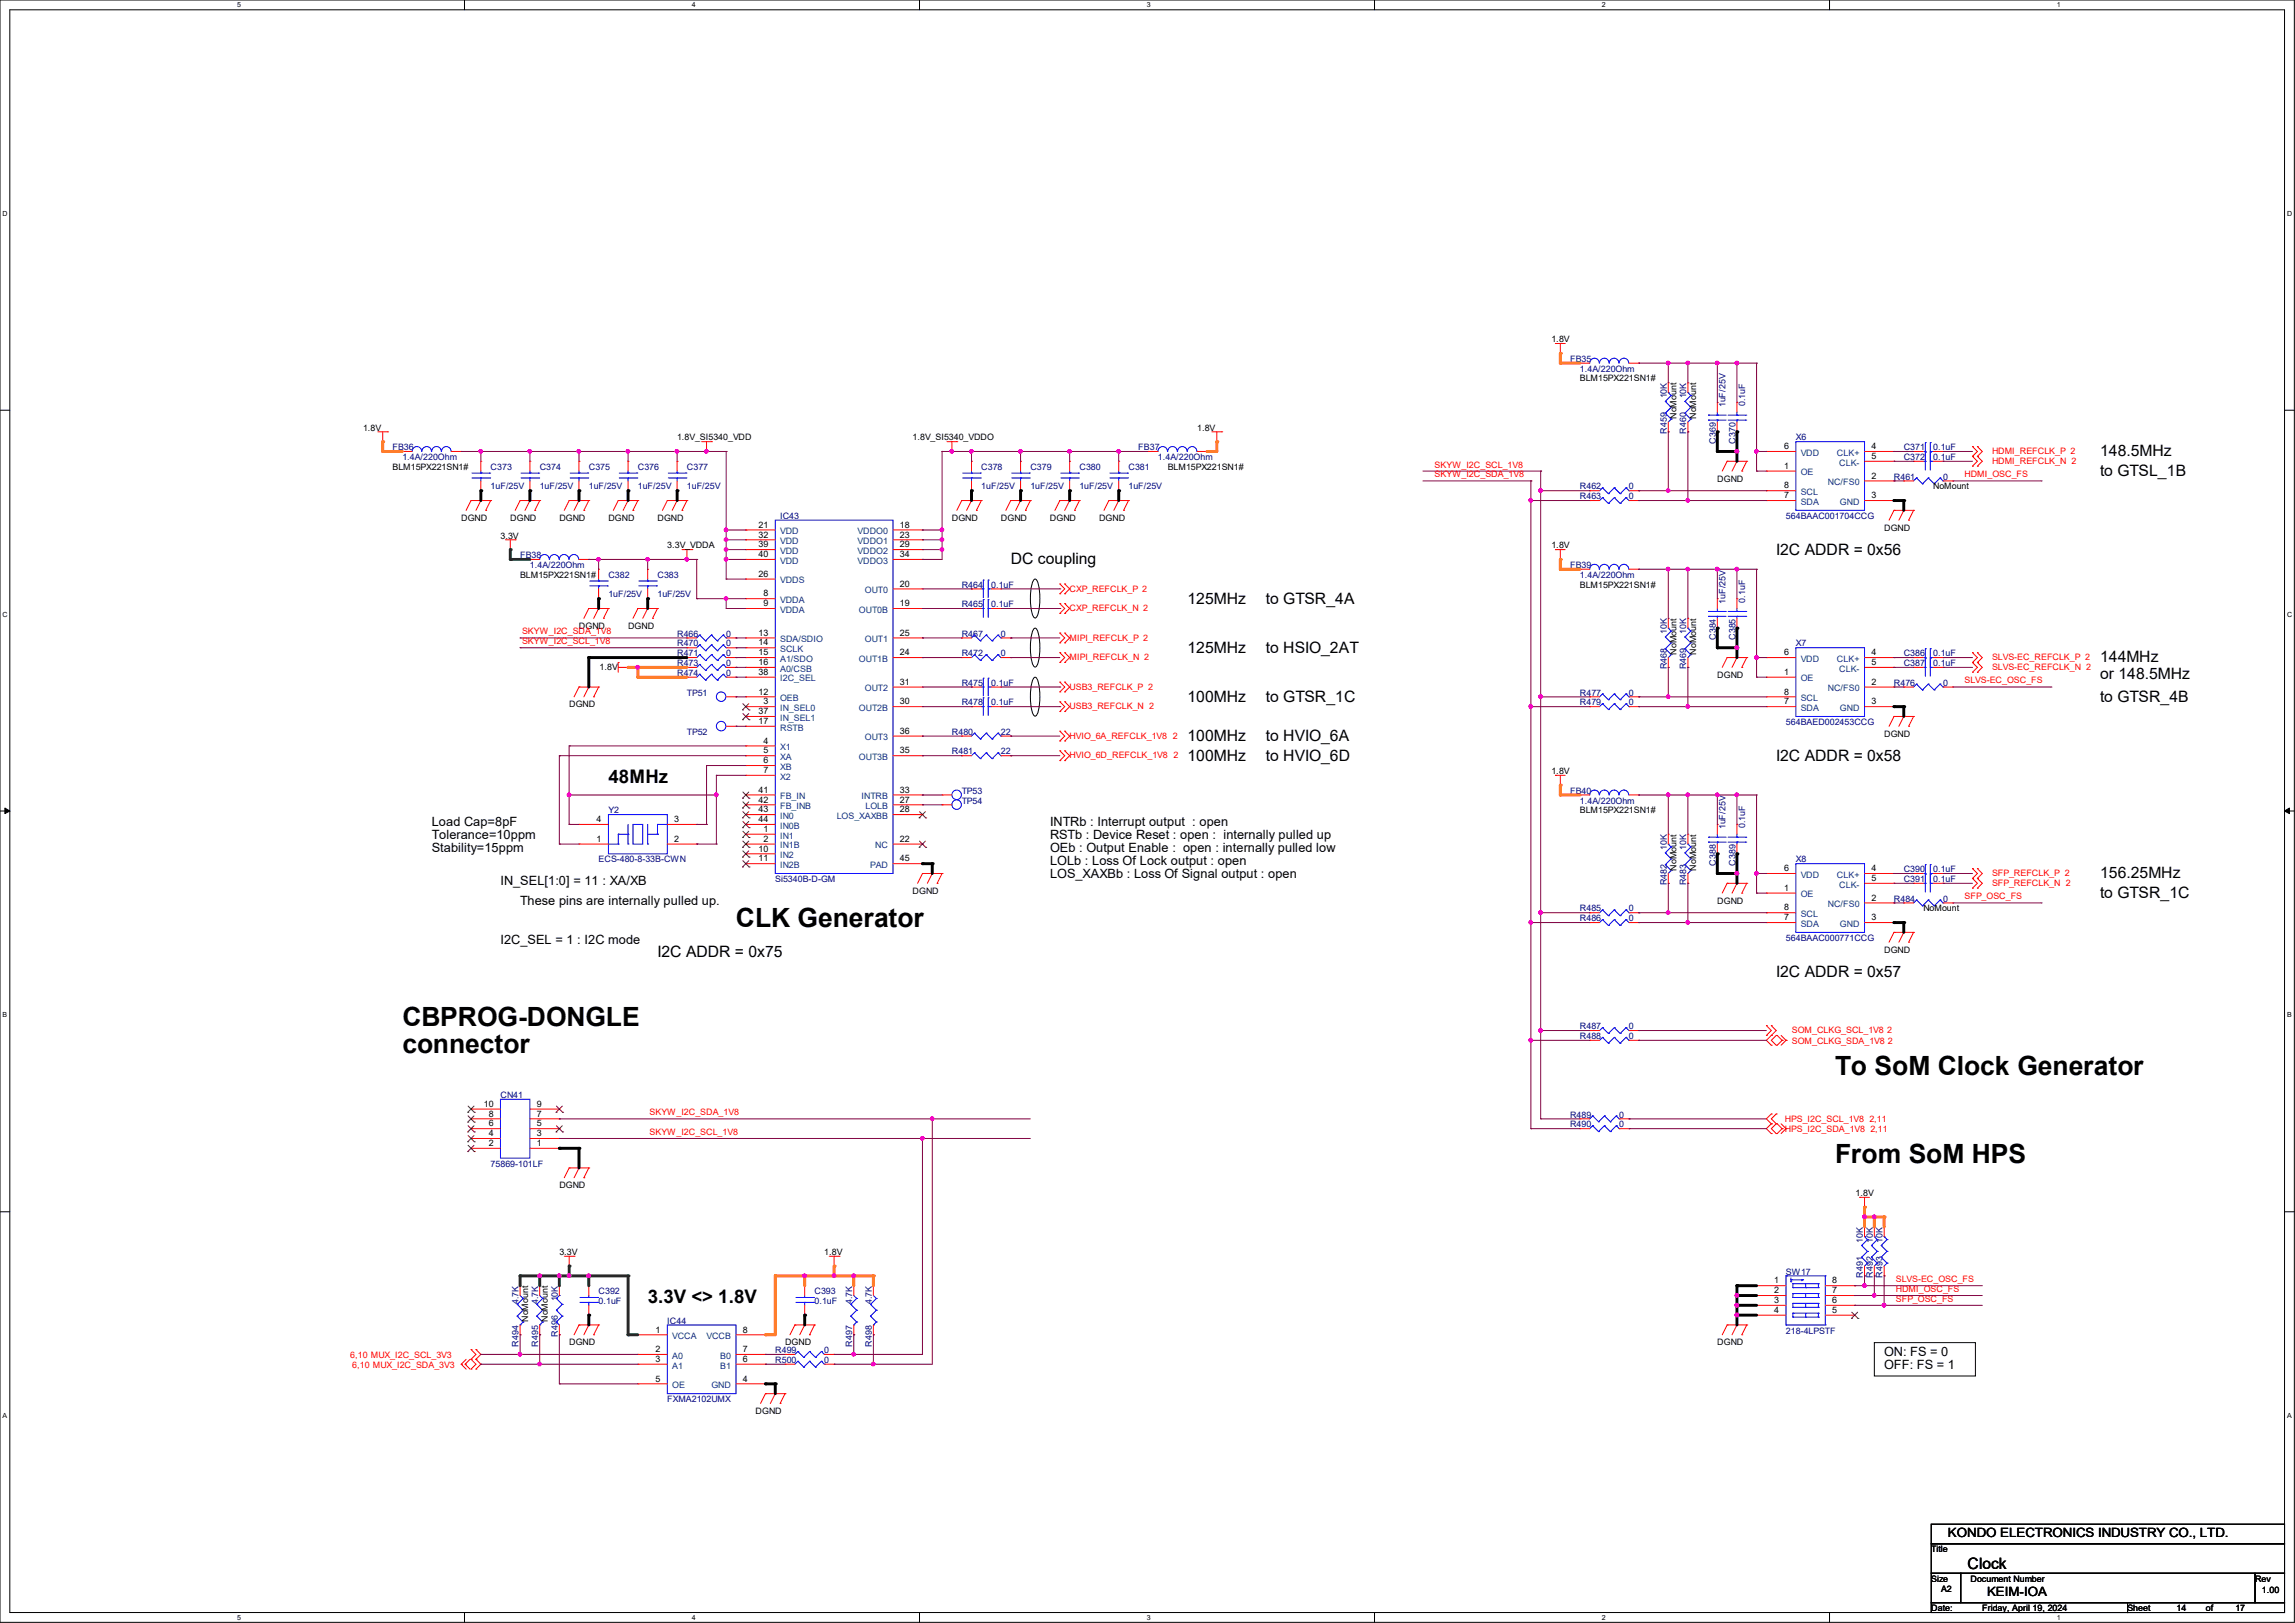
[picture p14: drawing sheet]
<svg xmlns="http://www.w3.org/2000/svg" width="297mm" height="210mm" viewBox="0 0 297 210" stroke-linecap="round" stroke-linejoin="round" font-family="sans-serif">
<defs><g id="words">
<g font-size="3.4">
<text x="95.2" y="120">CLK Generator</text>
<text x="52.1" y="132.7">CBPROG-DONGLE</text>
<text x="52.1" y="136.3">connector</text>
<text x="237.5" y="139.1">To SoM Clock Generator</text>
<text x="237.5" y="150.5">From SoM HPS</text>
</g>
<g font-size="2.4">
<text x="78.7" y="101.3">48MHz</text>
<text x="83.8" y="168.6">3.3V &lt;&gt; 1.8V</text>
</g>
<g font-size="2">
<text x="271.8" y="59.1">148.5MHz</text>
<text x="271.8" y="61.6">to GTSL_1B</text>
<text x="229.9" y="71.8">I2C ADDR = 0x56</text>
<text x="130.8" y="73">DC coupling</text>
<text x="153.7" y="78.1">125MHz</text>
<text x="163.8" y="78.1">to GTSR_4A</text>
<text x="153.7" y="84.5">125MHz</text>
<text x="163.8" y="84.5">to HSIO_2AT</text>
<text x="271.8" y="85.7">144MHz</text>
<text x="271.8" y="87.8">or 148.5MHz</text>
<text x="153.7" y="95.9">100MHz</text>
<text x="153.7" y="90.8">100MHz</text>
<text x="163.8" y="95.9">to HVIO_6A</text>
<text x="163.8" y="90.8">to GTSR_1C</text>
<text x="271.8" y="90.8">to GTSR_4B</text>
<text x="153.7" y="98.4">100MHz</text>
<text x="163.8" y="98.4">to HVIO_6D</text>
<text x="229.9" y="98.4">I2C ADDR = 0x58</text>
<text x="271.8" y="113.7">156.25MHz</text>
<text x="271.8" y="116.2">to GTSR_1C</text>
<text x="85.1" y="123.8">I2C ADDR = 0x75</text>
<text x="229.9" y="126.4">I2C ADDR = 0x57</text>
<text x="254.6" y="203.1">Clock</text>
</g>
<g font-size="1.7">
<text x="55.9" y="106.9">Load Cap=8pF</text>
<text x="135.9" y="106.9">INTRb : Interrupt output : open</text>
<text x="55.9" y="108.6">Tolerance=10ppm</text>
<text x="55.9" y="110.3">Stability=15ppm</text>
<text x="135.9" y="108.6">RSTb : Device Reset : open : internally pulled up</text>
<text x="135.9" y="110.3">OEb : Output Enable : open : internally pulled low</text>
<text x="135.9" y="112">LOLb : Loss Of Lock output : open</text>
<text x="135.9" y="113.7">LOS_XAXBb : Loss Of Signal output : open</text>
<text x="64.8" y="114.5">IN_SEL[1:0] = 11 : XA/XB</text>
<text x="67.3" y="117.1">These pins are internally pulled up.</text>
<text x="64.8" y="122.1">I2C_SEL = 1 : I2C mode</text>
<text x="243.8" y="175.5">ON: FS = 0</text>
<text x="243.8" y="177.2">OFF: FS = 1</text>
<text x="252.1" y="198.8">KONDO ELECTRONICS INDUSTRY CO., LTD.</text>
<text x="257.2" y="206.5">KEIM-IOA</text>
</g>
<g font-size="1.1">
<text x="200.8" y="44.3">1.8V</text>
<text x="204.5" y="49.4">BLM15PX221SN1#</text>
<text x="47" y="55.7">1.8V</text>
<text x="87.6" y="57">1.8V_SI5340_VDD</text>
<text x="118.1" y="57">1.8V_SI5340_VDDO</text>
<text x="154.9" y="55.7">1.8V</text>
<text x="217" y="54.2" transform="rotate(-90 217 54.2)">NoMount</text>
<text x="219.5" y="54.2" transform="rotate(-90 219.5 54.2)">NoMount</text>
<text x="230.9" y="58.1">6</text>
<text x="242.2" y="58.1">4</text>
<text x="242.2" y="59.4">5</text>
<text x="50.8" y="60.8">BLM15PX221SN1#</text>
<text x="151.1" y="60.8">BLM15PX221SN1#</text>
<text x="222.2" y="62.3">DGND</text>
<text x="230.9" y="60.7">1</text>
<text x="230.9" y="64.5">7</text>
<text x="230.9" y="63.2">8</text>
<text x="242.2" y="61.9">2</text>
<text x="242.2" y="64.5">3</text>
<text x="250.2" y="63.3">NoMount</text>
<text x="59.7" y="67.4">DGND</text>
<text x="64.8" y="69.7">3.3V</text>
<text x="66" y="67.4">DGND</text>
<text x="72.4" y="67.4">DGND</text>
<text x="78.7" y="67.4">DGND</text>
<text x="85.1" y="67.4">DGND</text>
<text x="86.4" y="71">3.3V_VDDA</text>
<text x="98.2" y="68.3">21</text>
<text x="98.2" y="69.6">32</text>
<text x="98.2" y="70.8">39</text>
<text x="116.5" y="68.3">18</text>
<text x="116.5" y="69.6">23</text>
<text x="116.5" y="70.8">29</text>
<text x="123.2" y="67.4">DGND</text>
<text x="129.5" y="67.4">DGND</text>
<text x="135.9" y="67.4">DGND</text>
<text x="142.2" y="67.4">DGND</text>
<text x="200.8" y="71">1.8V</text>
<text x="243.8" y="68.7">DGND</text>
<text x="67.3" y="74.8">BLM15PX221SN1#</text>
<text x="98.2" y="74.6">26</text>
<text x="98.2" y="72.1">40</text>
<text x="98.8" y="77.2">8</text>
<text x="116.5" y="75.9">20</text>
<text x="116.5" y="72.1">34</text>
<text x="204.5" y="76">BLM15PX221SN1#</text>
<text x="74.9" y="81.4">DGND</text>
<text x="81.3" y="81.4">DGND</text>
<text x="98.2" y="82.3">13</text>
<text x="98.2" y="83.5">14</text>
<text x="98.8" y="78.4">9</text>
<text x="116.5" y="78.4">19</text>
<text x="116.5" y="82.3">25</text>
<text x="77.6" y="86.7">1.8V</text>
<text x="98.2" y="84.8">15</text>
<text x="98.2" y="86.1">16</text>
<text x="98.2" y="87.3">38</text>
<text x="98.2" y="89.9">12</text>
<text x="116.5" y="84.8">24</text>
<text x="116.5" y="88.6">31</text>
<text x="217" y="84.7" transform="rotate(-90 217 84.7)">NoMount</text>
<text x="219.5" y="84.7" transform="rotate(-90 219.5 84.7)">NoMount</text>
<text x="222.2" y="87.7">DGND</text>
<text x="230.9" y="87.3">1</text>
<text x="230.9" y="84.8">6</text>
<text x="230.9" y="89.9">8</text>
<text x="242.2" y="88.6">2</text>
<text x="242.2" y="84.8">4</text>
<text x="242.2" y="86.1">5</text>
<text x="73.7" y="91.5">DGND</text>
<text x="98.2" y="93.7">17</text>
<text x="98.2" y="92.4">37</text>
<text x="98.8" y="91.1">3</text>
<text x="116.5" y="91.1">30</text>
<text x="116.5" y="95">36</text>
<text x="230.9" y="91.1">7</text>
<text x="242.2" y="91.1">3</text>
<text x="243.8" y="95.3">DGND</text>
<text x="98.8" y="96.2">4</text>
<text x="98.8" y="97.5">5</text>
<text x="98.8" y="98.8">6</text>
<text x="98.8" y="100">7</text>
<text x="116.5" y="97.5">35</text>
<text x="200.8" y="100.2">1.8V</text>
<text x="77.2" y="106.4">4</text>
<text x="87.2" y="106.4">3</text>
<text x="98.2" y="102.6">41</text>
<text x="98.2" y="103.8">42</text>
<text x="98.2" y="105.1">43</text>
<text x="98.2" y="106.4">44</text>
<text x="98.8" y="107.7">1</text>
<text x="116.5" y="103.8">27</text>
<text x="116.5" y="105.1">28</text>
<text x="116.5" y="102.6">33</text>
<text x="204.5" y="105.2">BLM15PX221SN1#</text>
<text x="77.2" y="108.9">1</text>
<text x="87.2" y="108.9">2</text>
<text x="98.2" y="110.2">10</text>
<text x="98.2" y="111.5">11</text>
<text x="98.8" y="108.9">2</text>
<text x="116.5" y="111.5">45</text>
<text x="116.5" y="108.9">22</text>
<text x="217" y="112.6" transform="rotate(-90 217 112.6)">NoMount</text>
<text x="219.5" y="112.6" transform="rotate(-90 219.5 112.6)">NoMount</text>
<text x="230.9" y="112.7">6</text>
<text x="242.2" y="112.7">4</text>
<text x="118.1" y="115.7">DGND</text>
<text x="222.2" y="116.9">DGND</text>
<text x="230.9" y="115.3">1</text>
<text x="230.9" y="119.1">7</text>
<text x="230.9" y="117.8">8</text>
<text x="242.2" y="116.5">2</text>
<text x="242.2" y="119.1">3</text>
<text x="242.2" y="114">5</text>
<text x="248.9" y="117.9">NoMount</text>
<text x="243.8" y="123.3">DGND</text>
<text x="62.6" y="143.2">10</text>
<text x="69.5" y="143.2">9</text>
<text x="63.2" y="148.3">2</text>
<text x="63.2" y="147">4</text>
<text x="63.2" y="145.8">6</text>
<text x="63.2" y="144.5">8</text>
<text x="69.5" y="148.3">1</text>
<text x="69.5" y="147">3</text>
<text x="69.5" y="145.8">5</text>
<text x="69.5" y="144.5">7</text>
<text x="72.4" y="153.8">DGND</text>
<text x="240.2" y="154.8">1.8V</text>
<text x="72.4" y="162.4">3.3V</text>
<text x="106.7" y="162.4">1.8V</text>
<text x="229.6" y="166.1">1</text>
<text x="229.6" y="167.3">2</text>
<text x="237.1" y="166.1">8</text>
<text x="237.1" y="167.3">7</text>
<text x="68.4" y="171.1" transform="rotate(-90 68.4 171.1)">NoMount</text>
<text x="70.9" y="171.1" transform="rotate(-90 70.9 171.1)">NoMount</text>
<text x="84.8" y="172.4">1</text>
<text x="96.1" y="172.4">8</text>
<text x="229.6" y="168.6">3</text>
<text x="229.6" y="169.9">4</text>
<text x="237.1" y="168.6">6</text>
<text x="237.1" y="169.9">5</text>
<text x="73.7" y="174.1">DGND</text>
<text x="84.8" y="175">2</text>
<text x="84.8" y="176.2">3</text>
<text x="84.8" y="178.8">5</text>
<text x="96.1" y="178.8">4</text>
<text x="96.1" y="176.2">6</text>
<text x="96.1" y="175">7</text>
<text x="101.6" y="174.1">DGND</text>
<text x="222.2" y="174.1">DGND</text>
<text x="97.8" y="183">DGND</text>
<text x="249.9" y="200.9">Title</text>
<text x="249.9" y="204.7">Size</text>
<text x="249.9" y="208.5">Date:</text>
<text x="251.2" y="206">A2</text>
<text x="255" y="204.7">Document Number</text>
<text x="256.5" y="208.5">Friday, April 19, 2024</text>
<text x="275.3" y="208.5">Sheet</text>
<text x="281.7" y="208.5">14</text>
<text x="285.5" y="208.5">of</text>
<text x="289.3" y="208.5">17</text>
<text x="291.8" y="204.7">Rev</text>
<text x="292.7" y="206.1">1.00</text>
</g>
<g font-size="1.1" fill="#000080">
<text x="203.2" y="46.8">FB35</text>
<text x="204.5" y="48.1">1.4A/220Ohm</text>
<text x="215.7" y="51.6" transform="rotate(-90 215.7 51.6)">10K</text>
<text x="218.2" y="51.6" transform="rotate(-90 218.2 51.6)">10K</text>
<text x="223.3" y="52.7" transform="rotate(-90 223.3 52.7)">1uF/25V</text>
<text x="225.9" y="52.6" transform="rotate(-90 225.9 52.6)">0.1uF</text>
<text x="50.8" y="58.3">FB36</text>
<text x="52.1" y="59.5">1.4A/220Ohm</text>
<text x="147.3" y="58.3">FB37</text>
<text x="149.9" y="59.5">1.4A/220Ohm</text>
<text x="215.7" y="56.1" transform="rotate(-90 215.7 56.1)">R459</text>
<text x="218.2" y="56.1" transform="rotate(-90 218.2 56.1)">R460</text>
<text x="222" y="57.4" transform="rotate(-90 222 57.4)">C369</text>
<text x="224.6" y="57.4" transform="rotate(-90 224.6 57.4)">C370</text>
<text x="232.4" y="57">X6</text>
<text x="246.4" y="58.3">C371</text>
<text x="246.4" y="59.5">C372</text>
<text x="250.2" y="58.3">0.1uF</text>
<text x="250.2" y="59.5">0.1uF</text>
<text x="63.5" y="60.8">C373</text>
<text x="63.5" y="63.3">1uF/25V</text>
<text x="69.8" y="60.8">C374</text>
<text x="69.8" y="63.3">1uF/25V</text>
<text x="76.2" y="60.8">C375</text>
<text x="76.2" y="63.3">1uF/25V</text>
<text x="82.5" y="60.8">C376</text>
<text x="82.5" y="63.3">1uF/25V</text>
<text x="88.9" y="60.8">C377</text>
<text x="88.9" y="63.3">1uF/25V</text>
<text x="127" y="60.8">C378</text>
<text x="127" y="63.3">1uF/25V</text>
<text x="133.3" y="60.8">C379</text>
<text x="133.3" y="63.3">1uF/25V</text>
<text x="139.7" y="60.8">C380</text>
<text x="139.7" y="63.3">1uF/25V</text>
<text x="146" y="60.8">C381</text>
<text x="146" y="63.3">1uF/25V</text>
<text x="204.5" y="64.6">R463</text>
<text x="204.5" y="63.3">R462</text>
<text x="210.8" y="64.6">0</text>
<text x="210.8" y="63.3">0</text>
<text x="245.1" y="62.1">R461</text>
<text x="251.5" y="62.1">0</text>
<text x="101" y="67.1">IC43</text>
<text x="231.1" y="67.1">564BAAC001704CCG</text>
<text x="67.3" y="72.2">FB38</text>
<text x="68.6" y="73.5">1.4A/220Ohm</text>
<text x="78.7" y="74.8">C382</text>
<text x="78.7" y="77.3">1uF/25V</text>
<text x="85.1" y="74.8">C383</text>
<text x="85.1" y="77.3">1uF/25V</text>
<text x="124.5" y="76">R464</text>
<text x="128.3" y="76">0.1uF</text>
<text x="203.2" y="73.5">FB39</text>
<text x="204.5" y="74.8">1.4A/220Ohm</text>
<text x="225.9" y="78" transform="rotate(-90 225.9 78)">0.1uF</text>
<text x="87.6" y="83.7">R470</text>
<text x="87.6" y="82.4">R466</text>
<text x="94" y="83.7">0</text>
<text x="94" y="82.4">0</text>
<text x="124.5" y="82.4">R467</text>
<text x="124.5" y="78.6">R465</text>
<text x="128.3" y="78.6">0.1uF</text>
<text x="129.5" y="82.4">0</text>
<text x="215.7" y="82" transform="rotate(-90 215.7 82)">10K</text>
<text x="218.2" y="82" transform="rotate(-90 218.2 82)">10K</text>
<text x="222" y="82.8" transform="rotate(-90 222 82.8)">C384</text>
<text x="223.3" y="78.1" transform="rotate(-90 223.3 78.1)">1uF/25V</text>
<text x="224.6" y="82.8" transform="rotate(-90 224.6 82.8)">C385</text>
<text x="232.4" y="83.7">X7</text>
<text x="87.6" y="84.9">R471</text>
<text x="87.6" y="87.5">R474</text>
<text x="87.6" y="86.2">R473</text>
<text x="94" y="84.9">0</text>
<text x="94" y="87.5">0</text>
<text x="94" y="86.2">0</text>
<text x="124.5" y="84.9">R472</text>
<text x="124.5" y="88.7">R475</text>
<text x="128.3" y="88.7">0.1uF</text>
<text x="129.5" y="84.9">0</text>
<text x="215.7" y="86.6" transform="rotate(-90 215.7 86.6)">R468</text>
<text x="218.2" y="86.6" transform="rotate(-90 218.2 86.6)">R469</text>
<text x="245.1" y="88.7">R476</text>
<text x="246.4" y="86.2">C387</text>
<text x="246.4" y="84.9">C386</text>
<text x="250.2" y="86.2">0.1uF</text>
<text x="250.2" y="84.9">0.1uF</text>
<text x="251.5" y="88.7">0</text>
<text x="88.9" y="95.1">TP52</text>
<text x="88.9" y="90">TP51</text>
<text x="123.2" y="95.1">R480</text>
<text x="124.5" y="91.3">R478</text>
<text x="128.3" y="91.3">0.1uF</text>
<text x="129.5" y="95.1">22</text>
<text x="204.5" y="91.3">R479</text>
<text x="204.5" y="90">R477</text>
<text x="210.8" y="91.3">0</text>
<text x="210.8" y="90">0</text>
<text x="231.1" y="93.8">564BAED002453CCG</text>
<text x="123.2" y="97.6">R481</text>
<text x="129.5" y="97.6">22</text>
<text x="78.7" y="105.2">Y2</text>
<text x="124.5" y="104">TP54</text>
<text x="124.5" y="102.7">TP53</text>
<text x="203.2" y="102.7">FB40</text>
<text x="204.5" y="104">1.4A/220Ohm</text>
<text x="223.3" y="107.3" transform="rotate(-90 223.3 107.3)">1uF/25V</text>
<text x="225.9" y="107.2" transform="rotate(-90 225.9 107.2)">0.1uF</text>
<text x="77.5" y="111.6">ECS-480-8-33B-CWN</text>
<text x="215.7" y="110" transform="rotate(-90 215.7 110)">10K</text>
<text x="218.2" y="110" transform="rotate(-90 218.2 110)">10K</text>
<text x="222" y="112" transform="rotate(-90 222 112)">C388</text>
<text x="224.6" y="112" transform="rotate(-90 224.6 112)">C389</text>
<text x="232.4" y="111.6">X8</text>
<text x="246.4" y="112.9">C390</text>
<text x="250.2" y="112.9">0.1uF</text>
<text x="100.3" y="114.1">Si5340B-D-GM</text>
<text x="204.5" y="119.2">R486</text>
<text x="204.5" y="117.9">R485</text>
<text x="210.8" y="119.2">0</text>
<text x="210.8" y="117.9">0</text>
<text x="215.7" y="114.6" transform="rotate(-90 215.7 114.6)">R482</text>
<text x="218.2" y="114.6" transform="rotate(-90 218.2 114.6)">R483</text>
<text x="245.1" y="116.7">R484</text>
<text x="246.4" y="114.1">C391</text>
<text x="250.2" y="114.1">0.1uF</text>
<text x="251.5" y="116.7">0</text>
<text x="231.1" y="121.8">564BAAC000771CCG</text>
<text x="204.5" y="133.2">R487</text>
<text x="204.5" y="134.5">R488</text>
<text x="210.8" y="133.2">0</text>
<text x="210.8" y="134.5">0</text>
<text x="64.8" y="142.1">CN41</text>
<text x="203.2" y="145.9">R490</text>
<text x="203.2" y="144.6">R489</text>
<text x="209.5" y="145.9">0</text>
<text x="209.5" y="144.6">0</text>
<text x="63.5" y="151">75869-101LF</text>
<text x="241.1" y="160.8" transform="rotate(-90 241.1 160.8)">10K</text>
<text x="242.4" y="160.8" transform="rotate(-90 242.4 160.8)">10K</text>
<text x="243.6" y="160.8" transform="rotate(-90 243.6 160.8)">10K</text>
<text x="77.5" y="167.5">C392</text>
<text x="105.4" y="167.5">C393</text>
<text x="231.1" y="164.9">SW17</text>
<text x="241.1" y="165.3" transform="rotate(-90 241.1 165.3)">R491</text>
<text x="242.4" y="165.3" transform="rotate(-90 242.4 165.3)">R492</text>
<text x="243.6" y="165.3" transform="rotate(-90 243.6 165.3)">R493</text>
<text x="67.1" y="168.8" transform="rotate(-90 67.1 168.8)">4.7K</text>
<text x="69.6" y="168.8" transform="rotate(-90 69.6 168.8)">4.7K</text>
<text x="72.2" y="173" transform="rotate(-90 72.2 173)">R496</text>
<text x="72.2" y="168.4" transform="rotate(-90 72.2 168.4)">10K</text>
<text x="77.5" y="168.7">0.1uF</text>
<text x="86.4" y="171.3">IC44</text>
<text x="105.4" y="168.7">0.1uF</text>
<text x="110.3" y="168.8" transform="rotate(-90 110.3 168.8)">4.7K</text>
<text x="112.8" y="168.8" transform="rotate(-90 112.8 168.8)">4.7K</text>
<text x="231.1" y="172.6">218-4LPSTF</text>
<text x="67.1" y="174.2" transform="rotate(-90 67.1 174.2)">R494</text>
<text x="69.6" y="174.2" transform="rotate(-90 69.6 174.2)">R495</text>
<text x="100.3" y="175.1">R499</text>
<text x="100.3" y="176.4">R500</text>
<text x="106.7" y="175.1">0</text>
<text x="106.7" y="176.4">0</text>
<text x="110.3" y="174.2" transform="rotate(-90 110.3 174.2)">R497</text>
<text x="112.8" y="174.2" transform="rotate(-90 112.8 174.2)">R498</text>
<text x="86.4" y="181.4">FXMA2102UMX</text>
</g>
<g font-size="1.1" fill="#004080">
<text x="233" y="59">VDD</text>
<text x="237.7" y="59">CLK+</text>
<text x="233" y="61.5">OE</text>
<text x="233" y="65.3">SDA</text>
<text x="233" y="64.1">SCL</text>
<text x="236.6" y="62.8">NC/FS0</text>
<text x="238" y="60.2">CLK-</text>
<text x="238.1" y="65.3">GND</text>
<text x="101" y="69.1">VDD</text>
<text x="101" y="70.4">VDD</text>
<text x="101" y="71.7">VDD</text>
<text x="111" y="69.1">VDDO0</text>
<text x="111" y="70.4">VDDO1</text>
<text x="111" y="71.7">VDDO2</text>
<text x="101" y="75.5">VDDS</text>
<text x="101" y="72.9">VDD</text>
<text x="111" y="72.9">VDDO3</text>
<text x="111.9" y="76.8">OUT0</text>
<text x="101" y="83.1">SDA/SDIO</text>
<text x="101" y="78">VDDA</text>
<text x="101" y="79.3">VDDA</text>
<text x="111.2" y="79.3">OUT0B</text>
<text x="111.9" y="83.1">OUT1</text>
<text x="101" y="84.4">SCLK</text>
<text x="101" y="85.6">A1/SDO</text>
<text x="101" y="86.9">A0/CSB</text>
<text x="101" y="88.2">I2C_SEL</text>
<text x="111.2" y="85.6">OUT1B</text>
<text x="111.9" y="89.5">OUT2</text>
<text x="233" y="88.2">OE</text>
<text x="233" y="85.6">VDD</text>
<text x="236.6" y="89.5">NC/FS0</text>
<text x="237.7" y="85.6">CLK+</text>
<text x="238" y="86.9">CLK-</text>
<text x="101" y="92">IN_SEL0</text>
<text x="101" y="94.5">RSTB</text>
<text x="101" y="93.3">IN_SEL1</text>
<text x="101" y="90.7">OEB</text>
<text x="111.2" y="92">OUT2B</text>
<text x="111.9" y="95.8">OUT3</text>
<text x="233" y="92">SDA</text>
<text x="233" y="90.7">SCL</text>
<text x="238.1" y="92">GND</text>
<text x="101" y="97.1">X1</text>
<text x="101" y="98.3">XA</text>
<text x="101" y="99.6">XB</text>
<text x="101" y="100.9">X2</text>
<text x="111.2" y="98.3">OUT3B</text>
<text x="101" y="103.4">FB_IN</text>
<text x="101" y="104.7">FB_INB</text>
<text x="101" y="106">IN0</text>
<text x="101" y="107.2">IN0B</text>
<text x="108.3" y="106">LOS_XAXBB</text>
<text x="111.5" y="103.4">INTRB</text>
<text x="112" y="104.7">LOLB</text>
<text x="101" y="108.5">IN1</text>
<text x="101" y="109.8">IN1B</text>
<text x="101" y="111">IN2</text>
<text x="101" y="112.3">IN2B</text>
<text x="112.6" y="112.3">PAD</text>
<text x="113.3" y="109.8">NC</text>
<text x="233" y="113.6">VDD</text>
<text x="237.7" y="113.6">CLK+</text>
<text x="233" y="116.1">OE</text>
<text x="233" y="119.9">SDA</text>
<text x="233" y="118.7">SCL</text>
<text x="236.6" y="117.4">NC/FS0</text>
<text x="238" y="114.9">CLK-</text>
<text x="238.1" y="119.9">GND</text>
<text x="87" y="173.3">VCCA</text>
<text x="91.4" y="173.3">VCCB</text>
<text x="87" y="175.8">A0</text>
<text x="87" y="177.1">A1</text>
<text x="87" y="179.6">OE</text>
<text x="92.1" y="179.6">GND</text>
<text x="93.2" y="177.1">B1</text>
<text x="93.2" y="175.8">B0</text>
</g>
<g font-size="1.1" fill="#f00">
<text x="257.8" y="58.8">HDMI_REFCLK_P 2</text>
<text x="185.7" y="60.5">SKYW_I2C_SCL_1V8</text>
<text x="185.7" y="61.8">SKYW_I2C_SDA_1V8</text>
<text x="254.2" y="61.8">HDMI_OSC_FS</text>
<text x="257.8" y="60">HDMI_REFCLK_N 2</text>
<text x="138.4" y="76.5">CXP_REFCLK_P 2</text>
<text x="67.6" y="82.1">SKYW_I2C_SDA_1V8</text>
<text x="67.6" y="83.4">SKYW_I2C_SCL_1V8</text>
<text x="138.4" y="79.1">CXP_REFCLK_N 2</text>
<text x="138.4" y="82.9">MIPI_REFCLK_P 2</text>
<text x="138.4" y="85.4">MIPI_REFCLK_N 2</text>
<text x="138.4" y="89.2">USB3_REFCLK_P 2</text>
<text x="254.2" y="88.4">SLVS-EC_OSC_FS</text>
<text x="257.8" y="85.4">SLVS-EC_REFCLK_P 2</text>
<text x="257.8" y="86.7">SLVS-EC_REFCLK_N 2</text>
<text x="138.4" y="91.8">USB3_REFCLK_N 2</text>
<text x="138.4" y="95.6">HVIO_6A_REFCLK_1V8 2</text>
<text x="138.4" y="98.1">HVIO_6D_REFCLK_1V8 2</text>
<text x="257.8" y="113.4">SFP_REFCLK_P 2</text>
<text x="254.2" y="116.4">SFP_OSC_FS</text>
<text x="257.8" y="114.6">SFP_REFCLK_N 2</text>
<text x="231.9" y="133.7">SOM_CLKG_SCL_1V8 2</text>
<text x="231.9" y="135.1">SOM_CLKG_SDA_1V8 2</text>
<text x="84.1" y="146.9">SKYW_I2C_SCL_1V8</text>
<text x="84.1" y="144.3">SKYW_I2C_SDA_1V8</text>
<text x="231" y="145.1">HPS_I2C_SCL_1V8 2,11</text>
<text x="231" y="146.5">HPS_I2C_SDA_1V8 2,11</text>
<text x="245.4" y="165.9">SLVS-EC_OSC_FS</text>
<text x="245.4" y="167.2">HDMI_OSC_FS</text>
<text x="245.4" y="168.4">SFP_OSC_FS</text>
<text x="45.3" y="175.7">6,10 MUX_I2C_SCL_3V3</text>
<text x="45.6" y="177">6,10 MUX_I2C_SDA_3V3</text>
</g>
<g font-size=".9">
<text x="30.7" y=".9">5</text>
<text x="89.5" y=".9">4</text>
<text x="148.4" y=".9">3</text>
<text x="207.3" y=".9">2</text>
<text x="266.2" y=".9">1</text>
<text x=".3" y="28">D</text>
<text x="296" y="28">D</text>
<text x=".3" y="79.8">C</text>
<text x="296" y="79.8">C</text>
<text x=".3" y="131.7">B</text>
<text x="296" y="131.7">B</text>
<text x=".3" y="183.5">A</text>
<text x="296" y="183.5">A</text>
<text x="30.7" y="209.6">5</text>
<text x="89.5" y="209.6">4</text>
<text x="148.4" y="209.6">3</text>
<text x="207.3" y="209.6">2</text>
<text x="266.2" y="209.6">1</text>
</g>
</g></defs>
<path d="M0 0h296.9v209.9h-296.9zM1.3 1.3h294.4v207.4h-294.4z" fill="none" stroke="#000" stroke-width=".13"/>
<g fill="#fff">
<path d="M30.7 .1h.5v1h-.5z"/>
<path d="M30.7 208.8h.5v1h-.5z"/>
</g>
<path d="M60.1 0v1.3M60.1 208.7v1.2" fill="none" stroke="#000" stroke-width=".13"/>
<g fill="#fff">
<path d="M89.5 .1h.5v1h-.5z"/>
<path d="M89.5 208.8h.5v1h-.5z"/>
</g>
<path d="M119 0v1.3M119 208.7v1.2" fill="none" stroke="#000" stroke-width=".13"/>
<g fill="#fff">
<path d="M148.4 .1h.5v1h-.5z"/>
<path d="M148.4 208.8h.5v1h-.5z"/>
</g>
<path d="M177.9 0v1.3M177.9 208.7v1.2" fill="none" stroke="#000" stroke-width=".13"/>
<g fill="#fff">
<path d="M207.3 .1h.5v1h-.5z"/>
<path d="M207.3 208.8h.5v1h-.5z"/>
</g>
<path d="M236.8 0v1.3M236.8 208.7v1.2" fill="none" stroke="#000" stroke-width=".13"/>
<g fill="#fff">
<path d="M266.2 .1h.5v1h-.5z"/>
<path d="M266.2 208.8h.5v1h-.5z"/>
<path d="M.3 27.2h.7v1h-.7z"/>
<path d="M296 27.2h.6v1h-.6z"/>
<path d="M.3 79h.7v1h-.7z"/>
<path d="M296 79h.6v1h-.6z"/>
</g>
<path d="M0 53.1h1.3M295.7 53.1h1.2" fill="none" stroke="#000" stroke-width=".13"/>
<g fill="#fff">
<path d="M.3 130.9h.6v1h-.6z"/>
<path d="M296 130.9h.6v1h-.6z"/>
</g>
<path d="M0 104.9h1.3M295.7 104.9h1.2" fill="none" stroke="#000" stroke-width=".13"/>
<path d="M.6 104.6l.7 .3-.7 .4zM295.7 104.9l.6-.3v.7z" fill="#000" stroke="#000" stroke-width=".13"/>
<g fill="#fff">
<path d="M.3 182.7h.6v1h-.6z"/>
<path d="M296 182.7h.5v1h-.5z"/>
</g>
<g fill="none" stroke="#000" stroke-width=".13">
<path d="M133.8 75l.2-.1a1.43 1.43 0 0 1 .5 1.3l.1 1.9a3.6 3.6 0 0 1-.5 1.8l-.1 .1a1.43 1.43 0 0 1-.6-1.3v-1.9a3.6 3.6 0 0 1 .4-1.8zM133.8 81.4l.2-.1a1.43 1.43 0 0 1 .5 1.2l.1 2a3.6 3.6 0 0 1-.5 1.7l-.1 .1a1.43 1.43 0 0 1-.6-1.2v-2a3.6 3.6 0 0 1 .4-1.7zM133.8 87.7l.2-.1a1.43 1.43 0 0 1 .5 1.3l.1 1.9a3.6 3.6 0 0 1-.5 1.8l-.1 .1a1.43 1.43 0 0 1-.6-1.3v-1.9a3.6 3.6 0 0 1 .4-1.8zM0 156.8h1.3M295.7 156.8h1.2M242.6 173.7h13.1v4.4h-13.1zM249.9 197.2h45.8v2.6h-45.8zM249.9 199.8h45.8v3.8h-45.8zM249.9 203.6h3.8v3.8h-3.8zM249.9 207.4h25.4v1.3h-25.4zM253.7 203.6h38.1v3.8h-38.1zM275.3 207.4h20.4v1.3h-20.4z"/>
<path d="M291.8 203.6h3.9v3.8h-3.9z"/>
</g>
<g fill="none" stroke="#f00" stroke-width=".13">
<path d="M48.9 55.9h1.3M49.5 57.1h.1M49.5 55.9v1.2M50.2 55.9h.1M52.1 58.4h.1M52.1 58.4h1.2M58.4 58.4h1.3M59.7 58.4h.1M62.2 59.7h.1M62.2 59.7v1.3M68.6 59.7h.1M68.6 59.7v1.3"/>
<path d="M74.9 59.7h.1M74.9 59.7v1.3M81.3 59.7h.1M81.3 59.7v1.3M87.6 59.7h.1M87.6 59.7v1.3M90.8 57.1h1.3M91.4 58.4h.1M91.4 57.1v1.3M92.1 57.1h.1M122.6 57.1h1.2M123.2 58.4h.1"/>
<path d="M123.2 57.1v1.3M123.8 57.1h.1M125.7 59.7h.1M125.7 59.7v1.3M132.1 59.7h.1M132.1 59.7v1.3M138.4 59.7h.1M138.4 59.7v1.3M144.8 59.7h.1M144.8 59.7v1.3M148.6 58.4h.1M148.6 58.4h1.3"/>
<path d="M154.9 58.4h1.3M156.2 58.4h.1M156.8 55.9h1.3M157.5 57.1h.1M157.5 55.9v1.2M158.1 55.9h.1M201.3 44.4h.1M201.3 44.4h1.3M201.9 45.7h.1M201.9 44.4v1.3M204.5 47h.1M204.5 47h1.2"/>
<path d="M210.8 47h1.3M212.1 47h.1M215.9 55.9h.1M215.9 49.5h.1M215.9 49.5v1.3M215.9 54.6v1.3M218.4 55.9h.1M218.4 49.5h.1M218.4 49.5v1.3M218.4 54.6v1.3M222.2 55.9h.1M222.2 52.1h.1"/>
<path d="M222.2 52.1v1.2M222.2 54.6v1.3M223.5 59.7h.1M223.5 59.7l-.6 1.3M223.5 59.7h2.6M224.8 59.7h.1M224.8 55.9h.1M224.8 52.1h.1M224.8 59.7l-.6 1.3M224.8 52.1v1.2M224.8 54.6v1.3M226.1 59.7h.1"/>
<path d="M226.1 59.7l-.7 1.3M228.6 58.4h.1M228.6 58.4h3.8M241.3 59.7h3.8M241.3 58.4h3.8M245.1 58.4h.1M245.1 59.7h.1M247.6 58.4h.1M247.6 59.7h.1M247.6 59.7h1.3M247.6 58.4h1.3M250.2 59.7h1.3"/>
<path d="M250.2 58.4h1.3M251.5 58.4h.1M251.5 59.7h.1M255.3 59.1h.1M255.3 57.8h.1M255.3 57.8l.6 .6-.6 .7M255.3 59.1l.6 .6-.6 .6M255.9 59.1h.1M255.9 57.8h.1M255.9 57.8l.6 .6-.6 .7M255.9 59.1l.6 .6-.6 .6M61 64.8h.1"/>
<path d="M61 64.8h2.5M61 64.8l-.7 1.2M62.2 64.8h.1M62.2 63.5h.1M62.2 64.8l-.6 1.2M62.2 62.2v1.3M62.9 66h.1M63.5 64.8h.1M63.5 64.8l-.6 1.2M65.4 69.8h1.3M66 71.1h.1M66 69.8v1.3"/>
<path d="M66.7 69.8h.1M67.3 64.8h.1M67.3 64.8h2.5M67.3 64.8l-.6 1.2M68.6 64.8h.1M68.6 63.5h.1M68.6 72.4h.1M68.6 64.8l-.7 1.2M68.6 72.4h1.2M68.6 62.2v1.3M69.2 66h.1M69.8 64.8h.1"/>
<path d="M69.8 64.8l-.6 1.2M73.7 64.8h.1M73.7 64.8h2.5M73.7 64.8l-.7 1.2M74.9 64.8h.1M74.9 63.5h.1M74.9 64.8l-.6 1.2M74.9 72.4h1.3M74.9 62.2v1.3M75.6 66h.1M76.2 64.8h.1M76.2 78.7h.1"/>
<path d="M76.2 72.4h.1M76.2 64.8l-.6 1.2M76.2 78.7l-.6 1.3M76.2 78.7h2.5M77.5 78.7h.1M77.5 73.7h.1M77.5 77.5h.1M77.5 78.7l-.7 1.3M77.5 73.7v1.2M77.5 76.2v1.3M78.7 78.7h.1M78.7 78.7l-.6 1.3"/>
<path d="M80 64.8h.1M80 64.8h2.5M80 64.8l-.6 1.2M81.3 64.8h.1M81.3 63.5h.1M81.3 64.8l-.7 1.2M81.3 62.2v1.3M81.9 66h.1M82.5 64.8h.1M82.5 78.7h.1M82.5 64.8l-.6 1.2M82.5 78.7h2.6"/>
<path d="M82.5 78.7l-.6 1.3M83.8 78.7h.1M83.8 73.7h.1M83.8 77.5h.1M83.8 78.7l-.6 1.3M83.8 73.7v1.2M83.8 76.2v1.3M85.1 78.7h.1M85.1 78.7l-.6 1.3M86.4 64.8h.1M86.4 64.8h2.5M86.4 64.8l-.7 1.2"/>
<path d="M87.6 64.8h.1M87.6 63.5h.1M87.6 64.8l-.6 1.2M87.6 62.2v1.3M88.3 66h.1M88.3 71.1h1.2M88.9 72.4h.1M88.9 64.8h.1M88.9 71.1v1.3M88.9 64.8l-.6 1.2M89.5 71.1h.1M96.5 74.9h.1"/>
<path d="M96.5 68.6h.1M96.5 69.8h.1M96.5 71.1h.1M96.5 72.4h.1M96.5 77.5h.1M96.5 78.7h.1M96.5 69.8h3.8M96.5 78.7h3.8M96.5 71.1h3.8M96.5 68.6h3.8M96.5 74.9h3.8M96.5 72.4h3.8"/>
<path d="M96.5 77.5h3.8M115.6 69.8h3.8M115.6 78.7h3.8M115.6 71.1h3.8M115.6 68.6h3.8M115.6 76.2h3.8M115.6 72.4h3.8M119.4 68.6h.1M119.4 78.7h.1M119.4 76.2h.1M119.4 69.8h.1M119.4 71.1h.1"/>
<path d="M119.4 72.4h.1M124.5 64.8h.1M124.5 64.8h2.5M124.5 64.8l-.7 1.2M125.7 64.8h.1M125.7 63.5h.1M125.7 76.2h.1M125.7 78.7h.1M125.7 78.7h1.3M125.7 64.8l-.6 1.2M125.7 76.2h1.3M125.7 62.2v1.3"/>
<path d="M126.4 66h.1M127 64.8h.1M127 64.8l-.6 1.2M128.3 78.7h1.2M128.3 76.2h1.2M129.5 76.2h.1M129.5 78.7h.1M130.8 64.8h.1M130.8 64.8l-.6 1.2M130.8 64.8h2.5M132.1 64.8h.1M132.1 63.5h.1"/>
<path d="M132.1 64.8l-.7 1.2M132.1 62.2v1.3M132.7 66h.1M133.3 64.8h.1M133.3 64.8l-.6 1.2M137.2 64.8h.1M137.2 76.8h.1M137.2 75.6h.1M137.2 79.4h.1M137.2 78.1h.1M137.2 64.8h2.5M137.2 64.8l-.7 1.2"/>
<path d="M137.2 75.6l.6 .6-.6 .6M137.2 78.1l.6 .6-.6 .7M137.8 76.8h.1M137.8 75.6h.1M137.8 79.4h.1M137.8 78.1h.1M137.8 75.6l.6 .6-.6 .6M137.8 78.1l.6 .6-.6 .7M138.4 64.8h.1M138.4 63.5h.1M138.4 64.8l-.6 1.2M138.4 62.2v1.3"/>
<path d="M139.1 66h.1M139.7 64.8h.1M139.7 64.8l-.6 1.2M143.5 64.8h.1M143.5 64.8h2.5M143.5 64.8l-.6 1.2M144.8 64.8h.1M144.8 63.5h.1M144.8 64.8l-.7 1.2M144.8 62.2v1.3M145.4 66h.1M146 64.8h.1"/>
<path d="M146 64.8l-.6 1.2M201.3 71.1h.1M201.3 71.1h1.3M201.9 72.4h.1M201.9 71.1v1.3M204.5 73.7h.1M204.5 73.7h1.2M205.7 64.8h.1M205.7 63.5h.1M205.7 64.8h1.3M205.7 63.5h1.3M210.8 64.8h1.3"/>
<path d="M210.8 63.5h1.3M210.8 73.7h1.3M212.1 64.8h.1M212.1 63.5h.1M212.1 73.7h.1M222.2 77.5h.1M222.2 77.5v1.2M224.8 77.5h.1M224.8 77.5v1.2M225.4 61h.1M228.6 61h.1M228.6 64.8h.1"/>
<path d="M228.6 63.5h.1M228.6 64.8h3.8M228.6 63.5h3.8M228.6 61h3.8M241.3 64.8h3.8M241.3 62.2h3.8M245.1 66h.1M245.1 62.2h.1M245.1 64.8h.1M245.1 66l-.6 1.3M245.1 66h2.5M246.4 66h.1"/>
<path d="M246.4 62.2h.1M246.4 66l-.7 1.3M246.4 62.2h1.2M247 67.3h.1M247.6 66h.1M247.6 66l-.6 1.3M251.5 62.2h1.2M252.7 62.2h.1M255.3 60.3h.1M255.9 60.3h.1M74.9 88.9h.1M74.9 88.9l-.6 1.3"/>
<path d="M74.9 88.9h2.6M76.2 88.9h.1M76.2 88.9l-.6 1.3M76.8 90.2h.1M77.5 88.9h.1M77.5 88.9l-.7 1.3M78.1 80h.1M80 85.7h.1M80 86.4h1.3M80 85.7v1.3M81.3 86.4h.1M84.5 80h.1"/>
<path d="M88.9 85.1h.1M88.9 87.6h.1M88.9 86.4h.1M88.9 83.8h.1M88.9 82.5h.1M88.9 86.4h1.3M88.9 85.1h1.3M88.9 82.5h1.3M88.9 87.6h1.3M88.9 83.8h1.3M94 86.4h1.2M94 85.1h1.2"/>
<path d="M94 82.5h1.2M94 94h1.2M94 87.6h1.2M94 83.8h1.2M94 90.2h1.2M95.2 85.1h.1M95.2 94h.1M95.2 87.6h.1M95.2 86.4h.1M95.2 83.8h.1M95.2 82.5h.1M95.2 90.2h.1"/>
<path d="M96.5 91.4h.1M96.5 96.5h.1M96.5 82.5h.1M96.5 83.8h.1M96.5 85.1h.1M96.5 86.4h.1M96.5 94h.1M96.5 92.7h.1M96.5 87.6h.1M96.5 97.8h.1M96.5 99.1h.1M96.5 90.2h.1"/>
<path d="M96.5 92.7h3.8M96.5 86.4h3.8M96.5 85.1h3.8M96.5 82.5h3.8M96.5 94h3.8M96.5 87.6h3.8M96.5 91.4h3.8M96.5 96.5h3.8M96.5 83.8h3.8M96.5 97.8h3.8M96.5 99.1h3.8M96.5 90.2h3.8"/>
<path d="M115.6 88.9h3.8M115.6 85.1h3.8M115.6 82.5h3.8M115.6 91.4h3.8M115.6 97.8h3.8M115.6 95.2h3.8M119.4 85.1h.1M119.4 82.5h.1M119.4 91.4h.1M119.4 88.9h.1M119.4 97.8h.1M119.4 95.2h.1"/>
<path d="M124.5 82.5h.1M124.5 85.1h.1M124.5 95.2h.1M124.5 97.8h.1M124.5 85.1h1.2M124.5 82.5h1.2M124.5 97.8h1.2M124.5 95.2h1.2M125.7 88.9h.1M125.7 91.4h.1M125.7 88.9h1.3M125.7 91.4h1.3"/>
<path d="M128.3 88.9h1.2M128.3 91.4h1.2M129.5 88.9h.1M129.5 91.4h.1M129.5 85.1h1.3M129.5 82.5h1.3M129.5 97.8h1.3M129.5 95.2h1.3M130.8 82.5h.1M130.8 85.1h.1M130.8 95.2h.1M130.8 97.8h.1"/>
<path d="M137.2 83.2h.1M137.2 81.9h.1M137.2 85.7h.1M137.2 84.5h.1M137.2 89.5h.1M137.2 88.3h.1M137.2 92.1h.1M137.2 90.8h.1M137.2 95.9h.1M137.2 94.6h.1M137.2 98.4h.1M137.2 97.2h.1"/>
<path d="M137.2 81.9l.6 .6-.6 .7M137.2 84.5l.6 .6-.6 .6M137.2 88.3l.6 .6-.6 .6M137.2 90.8l.6 .6-.6 .7M137.2 94.6l.6 .6-.6 .7M137.2 97.2l.6 .6-.6 .6M137.8 83.2h.1M137.8 81.9h.1M137.8 85.7h.1M137.8 84.5h.1M137.8 89.5h.1M137.8 88.3h.1"/>
<path d="M137.8 92.1h.1M137.8 90.8h.1M137.8 95.9h.1M137.8 94.6h.1M137.8 98.4h.1M137.8 97.2h.1M137.8 81.9l.6 .6-.6 .7M137.8 84.5l.6 .6-.6 .6M137.8 88.3l.6 .6-.6 .6M137.8 90.8l.6 .6-.6 .7M137.8 94.6l.6 .6-.6 .7M137.8 97.2l.6 .6-.6 .6"/>
<path d="M205.7 91.4h.1M205.7 90.2h.1M205.7 91.4h1.3M205.7 90.2h1.3M210.8 91.4h1.3M210.8 90.2h1.3M212.1 91.4h.1M212.1 90.2h.1M215.9 86.4h.1M215.9 80h.1M215.9 80v1.3M215.9 85.1v1.3"/>
<path d="M218.4 86.4h.1M218.4 80h.1M218.4 80v1.3M218.4 85.1v1.3M222.2 81.3h.1M222.2 80v1.3M223.5 85.1h.1M223.5 85.1l-.6 1.3M223.5 85.1h2.6M224.8 85.1h.1M224.8 81.3h.1M224.8 85.1l-.6 1.3"/>
<path d="M224.8 80v1.3M225.4 86.4h.1M226.1 85.1h.1M226.1 85.1l-.7 1.3M228.6 87.6h.1M228.6 85.1h.1M228.6 91.4h.1M228.6 90.2h.1M228.6 85.1h3.8M228.6 87.6h3.8M228.6 91.4h3.8M228.6 90.2h3.8"/>
<path d="M241.3 88.9h3.8M241.3 86.4h3.8M241.3 85.1h3.8M241.3 91.4h3.8M245.1 92.7h.1M245.1 88.9h.1M245.1 91.4h.1M245.1 85.1h.1M245.1 86.4h.1M245.1 92.7l-.6 1.3M245.1 92.7h2.5M246.4 92.7h.1"/>
<path d="M246.4 88.9h.1M246.4 92.7l-.7 1.3M246.4 88.9h1.2M247 94h.1M247.6 92.7h.1M247.6 86.4h.1M247.6 85.1h.1M247.6 92.7l-.6 1.3M247.6 86.4h1.3M247.6 85.1h1.3M250.2 86.4h1.3M250.2 85.1h1.3"/>
<path d="M251.5 86.4h.1M251.5 85.1h.1M251.5 88.9h1.2M252.7 88.9h.1M255.3 85.7h.1M255.3 84.5h.1M255.3 87h.1M255.3 84.5l.6 .6-.6 .6M255.3 85.7l.6 .7-.6 .6M255.9 85.7h.1M255.9 84.5h.1M255.9 87h.1"/>
<path d="M255.9 84.5l.6 .6-.6 .6M255.9 85.7l.6 .7-.6 .6M74.9 109.2h.1M74.9 106.7h.1M74.9 109.2h3.8M74.9 106.7h3.8M86.4 109.2h3.8M86.4 106.7h3.8M90.2 109.2h.1M90.2 106.7h.1M96.5 107.9h.1M96.5 109.2h.1"/>
<path d="M96.5 110.5h.1M96.5 111.8h.1M96.5 102.9h.1M96.5 104.1h.1M96.5 105.4h.1M96.5 106.7h.1M96.5 100.3h.1M96.5 100.3h3.8M96.5 104.1h3.8M96.5 107.9h3.8M96.5 109.2h3.8M96.5 110.5h3.8"/>
<path d="M96.5 111.8h3.8M96.5 102.9h3.8M96.5 105.4h3.8M96.5 106.7h3.8M115.6 104.1h3.8M115.6 109.2h3.8M115.6 111.8h3.8M115.6 102.9h3.8M115.6 105.4h3.8M119.4 113h.1M119.4 111.8h.1M119.4 109.2h.1"/>
<path d="M119.4 104.1h.1M119.4 105.4h.1M119.4 102.9h.1M119.4 113l-.7 1.3M119.4 113h2.5M120.6 113h.1M120.6 113l-.6 1.3M121.3 114.3h.1M121.9 113h.1M121.9 104.1h.1M121.9 102.9h.1M121.9 113l-.6 1.3"/>
<path d="M121.9 104.1h1.3M121.9 102.9h1.3M201.3 100.3h.1M201.3 100.3h1.3M201.9 101.6h.1M201.9 100.3v1.3M204.5 102.9h.1M204.5 102.9h1.2M205.7 119.4h.1M205.7 118.1h.1M205.7 119.4h1.3M205.7 118.1h1.3"/>
<path d="M210.8 102.9h1.3M210.8 119.4h1.3M210.8 118.1h1.3M212.1 102.9h.1M212.1 119.4h.1M212.1 118.1h.1M215.9 114.3h.1M215.9 107.9h.1M215.9 107.9v1.3M215.9 113v1.3M218.4 114.3h.1M218.4 107.9h.1"/>
<path d="M218.4 107.9v1.3M218.4 113v1.3M222.2 110.5h.1M222.2 106.7h.1M222.2 106.7v1.2M222.2 109.2v1.3M223.5 114.3h.1M223.5 114.3l-.6 1.3M223.5 114.3h2.6M224.8 114.3h.1M224.8 110.5h.1M224.8 106.7h.1"/>
<path d="M224.8 114.3l-.6 1.3M224.8 106.7v1.2M224.8 109.2v1.3M225.4 115.6h.1M226.1 114.3h.1M226.1 114.3l-.7 1.3M228.6 115.6h.1M228.6 113h.1M228.6 119.4h.1M228.6 118.1h.1M228.6 113h3.8M228.6 119.4h3.8"/>
<path d="M228.6 118.1h3.8M228.6 115.6h3.8M241.3 113h3.8M241.3 114.3h3.8M241.3 116.8h3.8M241.3 119.4h3.8M245.1 116.8h.1M245.1 119.4h.1M245.1 113h.1M245.1 114.3h.1M246.4 116.8h.1M246.4 116.8h1.2"/>
<path d="M247.6 113h.1M247.6 114.3h.1M247.6 113h1.3M247.6 114.3h1.3M250.2 113h1.3M250.2 114.3h1.3M251.5 113h.1M251.5 114.3h.1M251.5 116.8h1.2M252.7 116.8h.1M255.3 113.7h.1M255.3 112.4h.1"/>
<path d="M255.3 114.9h.1M255.3 112.4l.6 .6-.6 .7M255.3 113.7l.6 .6-.6 .6M255.9 113.7h.1M255.9 112.4h.1M255.9 114.9h.1M255.9 112.4l.6 .6-.6 .7M255.9 113.7l.6 .6-.6 .6M205.7 133.3h.1M205.7 134.6h.1M205.7 133.3h1.3M205.7 134.6h1.3"/>
<path d="M210.8 133.3h1.3M210.8 134.6h1.3M212.1 133.3h.1M212.1 134.6h.1M228.6 134h.1M228.6 132.7h.1M228.6 132.7l.6 .6-.6 .7M229.2 134h.1M229.2 132.7h.1M229.2 135.3h.1M229.2 132.7l.7 .6-1.3 1.3 .6 .7M229.9 135.3h.1"/>
<path d="M229.9 134h.1M229.9 134l-.7 .6 .7 .7M230 134l.6 .6M230.5 134l.6 .6M230.6 134.6h.1M230.6 134.6l-.6 .7M231.1 134.6h.1M231.1 134.6l-.6 .7M245.1 120.6h.1M245.1 120.6l-.6 1.3M245.1 120.6h2.5M246.4 120.6h.1"/>
<path d="M246.4 120.6l-.7 1.3M247 121.9h.1M247.6 120.6h.1M247.6 120.6l-.6 1.3M61 148.6h.1M61 147.3h.1M61 146h.1M61 144.8h.1M61 143.5h.1M61 146h3.8M61 144.8h3.8M61 148.6h3.8"/>
<path d="M61 147.3h3.8M61 143.5h3.8M68.6 146h3.8M68.6 144.8h3.8M68.6 148.6h3.8M68.6 147.3h3.8M68.6 143.5h3.8M72.4 148.6h.1M72.4 147.3h.1M72.4 146h.1M72.4 144.8h.1M72.4 143.5h.1"/>
<path d="M73.7 151.1h.1M73.7 151.1l-.7 1.3M73.7 151.1h2.5M74.9 151.1h.1M74.9 151.1l-.6 1.3M75.6 152.4h.1M76.2 151.1h.1M76.2 151.1l-.6 1.3M204.5 146h.1M204.5 144.8h.1M204.5 146h1.2M204.5 144.8h1.2"/>
<path d="M209.5 146h1.3M209.5 144.8h1.3M210.8 146h.1M210.8 144.8h.1M229.2 145.4h.1M229.2 144.1h.1M229.2 146.7h.1M229.2 144.1l-.6 .7 .6 .6M229.2 145.4l-.6 .6 .6 .7M229.9 144.1h.1M229.9 145.4h.1M229.9 146.7h.1"/>
<path d="M229.9 144.1l-.7 .7 .7 .6M229.9 145.4l-.7 .6 .7 .7M230 145.4l.6 .6M230.5 145.4l.6 .6M230.6 146h.1M230.6 146l-.6 .7M231.1 146h.1M231.1 146l-.6 .7M240.7 154.9h.1M240.7 154.9h1.2M241.3 156.2h.1M241.3 158.7h.1"/>
<path d="M241.3 154.9v1.3M241.3 158.7v1.3M242.6 158.7h.1M242.6 158.7v1.3M243.8 158.7h.1M243.8 158.7v1.3M59.7 176.5h.1M59.7 176.5l.6 .7M60.2 176.5h.1M60.2 176.5l.6 .7M60.3 175.9l-.6 .6M60.8 175.9l-.6 .6"/>
<path d="M61 177.2h.1M61 175.9h.1M61 174.6h.1M61 175.9l.6 .6-.6 .7M61 174.6l.6 .7-.6 .6M61.6 175.9h.1M61.6 177.2h.1M61.6 174.6h.1M61.6 175.9l.6 .6-.6 .7M61.6 174.6l.6 .7-.6 .6M67.3 166.4h.1M67.3 172.7h.1"/>
<path d="M67.3 166.4v1.2M67.3 171.4v1.3M69.8 166.4h.1M69.8 172.7h.1M69.8 166.4v1.2M69.8 171.4v1.3M72.4 172.7h.1M72.4 166.4h.1M72.4 166.4v1.2M72.4 171.4v1.3M73 162.6h1.3M73.7 163.8h.1"/>
<path d="M73.7 162.6v1.2M74.3 162.6h.1M74.9 171.4h.1M74.9 171.4h2.6M74.9 171.4l-.6 1.3M76.2 171.4h.1M76.2 166.4h.1M76.2 170.2h.1M76.2 171.4l-.6 1.3M76.2 166.4v1.2M76.2 168.9v1.3M76.8 172.7h.1"/>
<path d="M77.5 171.4h.1M77.5 171.4l-.7 1.3M82.5 172.7h.1M82.5 175.3h.1M82.5 176.5h.1M82.5 179.1h.1M82.5 175.3h3.9M82.5 176.5h3.9M82.5 172.7h3.9M82.5 179.1h3.9M95.2 175.3h3.9M95.2 176.5h3.9"/>
<path d="M95.2 172.7h3.9M95.2 179.1h3.9M99.1 179.1h.1M99.1 176.5h.1M99.1 175.3h.1M99.1 172.7h.1M101.6 175.3h.1M101.6 176.5h.1M101.6 175.3h1.3M101.6 176.5h1.3M102.9 171.4h.1M102.9 171.4l-.7 1.3"/>
<path d="M102.9 171.4h2.5M104.1 171.4h.1M104.1 166.4h.1M104.1 170.2h.1M104.1 171.4l-.6 1.3M104.1 166.4v1.2M104.1 168.9v1.3M104.8 172.7h.1M105.4 171.4h.1M105.4 171.4l-.6 1.3M106.7 175.3h1.2M106.7 176.5h1.2"/>
<path d="M107.3 162.6h1.3M107.9 163.8h.1M107.9 175.3h.1M107.9 176.5h.1M107.9 162.6v1.2M108.6 162.6h.1M110.5 166.4h.1M110.5 172.7h.1M110.5 166.4v1.2M110.5 171.4v1.3M113 166.4h.1M113 172.7h.1"/>
<path d="M113 166.4v1.2M113 171.4v1.3M223.5 171.4h.1M223.5 171.4h2.6M223.5 171.4l-.6 1.3M224.8 171.4h.1M224.8 171.4l-.6 1.3M225.4 172.7h.1M226.1 171.4h.1M226.1 171.4l-.7 1.3M227.3 166.4h.1M227.3 167.6h.1"/>
<path d="M227.3 168.9h.1M227.3 170.2h.1M227.3 166.4h3.8M227.3 167.6h3.8M227.3 168.9h3.8M227.3 170.2h3.8M236.2 166.4h3.8M236.2 167.6h3.8M236.2 168.9h3.8M236.2 170.2h3.8M240 166.4h.1M240 167.6h.1"/>
<path d="M240 168.9h.1M240 170.2h.1M241.3 165.1h.1M241.3 163.8v1.3M242.6 165.1h.1M242.6 163.8v1.3M243.8 165.1h.1M243.8 163.8v1.3M99.1 180.3h.1M99.1 180.3l-.7 1.3M99.1 180.3h2.5M100.3 180.3h.1"/>
<path d="M100.3 180.3l-.6 1.3M101 181.6h.1M101.6 180.3h.1M101.6 180.3l-.6 1.3"/>
</g>
<g fill="none" stroke="#00f" stroke-width=".13">
<path d="M54.6 58.4a.61 .61 0 0 0-.6-.6 .61 .61 0 0 0-.7 .6M55.8 58.4a.61 .61 0 0 0-.6-.6 .61 .61 0 0 0-.6 .6M57.1 58.4a.61 .61 0 0 0-.6-.6 .61 .61 0 0 0-.6 .6M58.4 58.4a.61 .61 0 0 0-.6-.6 .61 .61 0 0 0-.7 .6M151.1 58.4a.61 .61 0 0 0-.6-.6 .61 .61 0 0 0-.6 .6M152.4 58.4a.61 .61 0 0 0-.7-.6 .61 .61 0 0 0-.6 .6M153.6 58.4a.61 .61 0 0 0-.6-.6 .61 .61 0 0 0-.6 .6M154.9 58.4a.61 .61 0 0 0-.6-.6 .61 .61 0 0 0-.6 .6M207 47a.61 .61 0 0 0-.6-.6 .61 .61 0 0 0-.7 .6M208.2 47a.61 .61 0 0 0-.6-.6 .61 .61 0 0 0-.6 .6M209.5 47a.61 .61 0 0 0-.6-.6 .61 .61 0 0 0-.6 .6M210.8 47a.61 .61 0 0 0-.6-.6 .61 .61 0 0 0-.6 .6"/>
<path d="M215.5 53.5h.1M215.5 51.9h.1M215.5 53.5l.8 .7M215.5 51.9l.8 .8M215.9 50.8h.1M215.9 50.8l.4 .4M216.3 54.2h.1M216.3 52.7h.1M216.3 51.2h.1M216.3 54.2l-.4 .4M216.3 52.7l-.8 .8M216.3 51.2l-.8 .7"/>
<path d="M218.1 53.5h.1M218.1 51.9h.1M218.1 53.5l.7 .7M218.1 51.9l.7 .8M218.4 50.8h.1M218.4 50.8l.4 .4M218.8 54.2h.1M218.8 52.7h.1M218.8 51.2h.1M218.8 54.2l-.4 .4M218.8 52.7l-.7 .8M218.8 51.2l-.7 .7"/>
<path d="M221.1 53.7h.1M221.1 54.4h.1M221.1 53.7h2.3M221.1 54.4h2.3M222.2 54.4h.1M222.2 53.7h.1M222.2 53.3v.4M222.2 54.4v.2M223.6 53.7h2.3M223.6 54.4h2.3M224.8 54.4h.1M224.8 53.7h.1"/>
<path d="M224.8 53.3v.4M224.8 54.4v.2M225.9 53.7h.1M225.9 54.4h.1M232.4 57.1h8.9v8.9h-8.9zM248.9 58.4h.3M248.9 59.7h.3M249.2 58.4h.1M249.2 57.3h.1M249.2 59.7h.1M249.2 58.5h.1M249.2 57.3v3.5"/>
<path d="M249.8 57.3h.1M249.8 58.4h.1M249.8 58.5h.1M249.8 59.7h.1M249.8 57.3v3.5M249.8 58.4h.4M249.8 59.7h.4M61.1 61.8h2.3M61.1 61.2h2.3M62.2 61.2h.1M62.2 61.8h.1M62.2 61v.2"/>
<path d="M62.2 61.8v.4M63.4 61.8h.1M63.4 61.2h.1M67.4 61.8h2.3M67.4 61.2h2.3M68.6 61.2h.1M68.6 61.8h.1M68.6 61v.2M68.6 61.8v.4M69.7 61.8h.1M69.7 61.2h.1M71.1 72.4a.61 .61 0 0 0-.6-.6 .61 .61 0 0 0-.7 .6"/>
<path d="M72.3 72.4a.61 .61 0 0 0-.6-.6 .61 .61 0 0 0-.6 .6M73.6 72.4a.61 .61 0 0 0-.6-.6 .61 .61 0 0 0-.6 .6M73.8 61.8h2.3M73.8 61.2h2.3M74.9 72.4a.61 .61 0 0 0-.6-.6 .61 .61 0 0 0-.6 .6M74.9 61.2h.1M74.9 61.8h.1M74.9 61v.2M74.9 61.8v.4M76.1 61.8h.1M76.1 61.2h.1M76.3 75.8h2.3"/>
<path d="M76.3 75.2h2.3M77.5 75.2h.1M77.5 75.8h.1M77.5 74.9v.3M77.5 75.8v.4M78.6 75.8h.1M78.6 75.2h.1M80.1 61.8h2.3M80.1 61.2h2.3M81.3 61.2h.1M81.3 61.8h.1M81.3 61v.2"/>
<path d="M81.3 61.8v.4M82.4 61.8h.1M82.4 61.2h.1M82.7 75.8h2.3M82.7 75.2h2.3M83.8 75.2h.1M83.8 75.8h.1M83.8 74.9v.3M83.8 75.8v.4M85 75.8h.1M85 75.2h.1M86.5 61.8h2.3"/>
<path d="M86.5 61.2h2.3M87.6 61.2h.1M87.6 61.8h.1M87.6 61v.2M87.6 61.8v.4M88.8 61.8h.1M88.8 61.2h.1M100.3 67.3h15.3v45.7h-15.3zM124.6 61.8h2.3M124.6 61.2h2.3M125.7 61.2h.1M125.7 61.8h.1"/>
<path d="M125.7 61v.2M125.7 61.8v.4M126.9 61.8h.1M126.9 61.2h.1M127 76.2h.3M127 78.7h.3M127.3 76.2h.1M127.3 75.1h.1M127.3 78.7h.1M127.3 77.6h.1M127.3 75.1v2.2M127.3 77.6v2.3"/>
<path d="M127.9 75.1h.1M127.9 76.2h.1M127.9 77.6h.1M127.9 78.7h.1M127.9 75.1v2.2M127.9 77.6v2.3M127.9 76.2h.4M127.9 78.7h.4M130.9 61.8h2.3M130.9 61.2h2.3M132.1 61.2h.1M132.1 61.8h.1"/>
<path d="M132.1 61v.2M132.1 61.8v.4M133.2 61.8h.1M133.2 61.2h.1M137.3 61.8h2.3M137.3 61.2h2.3M138.4 61.2h.1M138.4 61.8h.1M138.4 61v.2M138.4 61.8v.4M139.6 61.8h.1M139.6 61.2h.1"/>
<path d="M143.6 61.8h2.3M143.6 61.2h2.3M144.8 61.2h.1M144.8 61.8h.1M144.8 61v.2M144.8 61.8v.4M145.9 61.8h.1M145.9 61.2h.1M207 73.7a.61 .61 0 0 0-.6-.7 .61 .61 0 0 0-.7 .7M207.4 64.4h.1M207.4 63.1h.1M207.4 63.1l-.4 .4"/>
<path d="M207.4 64.4l-.4 .4M207.4 64.4l.8 .8M207.4 63.1l.8 .8M208.2 65.2h.1M208.2 63.9h.1M208.2 73.7a.61 .61 0 0 0-.6-.7 .61 .61 0 0 0-.6 .7M208.9 64.4h.1M208.9 63.1h.1M208.9 64.4l-.7 .8M208.9 64.4l.8 .8M208.9 63.1l-.7 .8M208.9 63.1l.8 .8"/>
<path d="M209.5 73.7a.61 .61 0 0 0-.6-.7 .61 .61 0 0 0-.6 .7M209.7 65.2h.1M209.7 63.9h.1M210.4 64.4h.1M210.4 63.1h.1M210.4 64.4l-.7 .8M210.4 64.4l.4 .4M210.4 63.1l-.7 .8M210.4 63.1l.4 .4M210.8 73.7a.61 .61 0 0 0-.6-.7 .61 .61 0 0 0-.6 .7M210.8 64.8h.1M210.8 63.5h.1"/>
<path d="M221.1 79.1h.1M221.1 79.8h.1M221.1 79.1h2.3M221.1 79.8h2.3M222.2 79.8h.1M222.2 79.1h.1M222.2 78.7v.4M222.2 79.8v.2M223.6 79.1h2.3M223.6 79.8h2.3M224.8 79.8h.1M224.8 79.1h.1"/>
<path d="M224.8 78.7v.4M224.8 79.8v.2M225.9 79.1h.1M225.9 79.8h.1M248 61.8h.1M248 61.8l-.4 .4M248 61.8l.8 .8M248.8 62.6h.1M249.6 61.8h.1M249.6 61.8l-.8 .8M249.6 61.8l.7 .8M250.3 62.6h.1"/>
<path d="M251.1 61.8h.1M251.1 61.8l-.8 .8M251.1 61.8l.4 .4M251.5 62.2h.1M90.6 84.7h.1M90.6 87.2h.1M90.6 86h.1M90.6 83.4h.1M90.6 82.2h.1M90.6 84.7l-.4 .4M90.6 84.7l.7 .8M90.6 87.2l-.4 .4"/>
<path d="M90.6 87.2l.7 .8M90.6 86l-.4 .4M90.6 86l.7 .7M90.6 83.4l-.4 .4M90.6 83.4l.7 .8M90.6 82.2l-.4 .3M90.6 82.2l.7 .7M91.3 85.5h.1M91.3 88h.1M91.3 86.7h.1M91.3 84.2h.1M91.3 82.9h.1"/>
<path d="M92.1 84.7h.1M92.1 87.2h.1M92.1 86h.1M92.1 83.4h.1M92.1 82.2h.1M92.1 84.7l-.8 .8M92.1 84.7l.7 .8M92.1 87.2l-.8 .8M92.1 87.2l.7 .8M92.1 86l-.8 .7M92.1 86l.7 .7M92.1 83.4l-.8 .8"/>
<path d="M92.1 83.4l.7 .8M92.1 82.2l-.8 .7M92.1 82.2l.7 .7M92.8 85.5h.1M92.8 88h.1M92.8 86.7h.1M92.8 84.2h.1M92.8 82.9h.1M93.6 84.7h.1M93.6 87.2h.1M93.6 86h.1M93.6 83.4h.1"/>
<path d="M93.6 82.2h.1M93.6 84.7l-.8 .8M93.6 84.7l.4 .4M93.6 87.2l-.8 .8M93.6 87.2l.4 .4M93.6 86l-.8 .7M93.6 86l.4 .4M93.6 83.4l-.8 .8M93.6 83.4l.4 .4M93.6 82.2l-.8 .7M93.6 82.2l.4 .3M94 85.1h.1"/>
<path d="M94 87.6h.1M94 86.4h.1M94 83.8h.1M94 82.5h.1M126.1 82.2h.1M126.1 84.7h.1M126.1 94.9h.1M126.1 97.4h.1M126.1 82.2l-.4 .3M126.1 82.2l.8 .7M126.1 84.7l-.4 .4M126.1 84.7l.8 .8"/>
<path d="M126.1 94.9l-.4 .3M126.1 94.9l.8 .7M126.1 97.4l-.4 .4M126.1 97.4l.8 .8M126.9 82.9h.1M126.9 85.5h.1M126.9 95.6h.1M126.9 98.2h.1M127 88.9h.3M127 91.4h.3M127.3 88.9h.1M127.3 87.8h.1"/>
<path d="M127.3 91.4h.1M127.3 90.3h.1M127.3 87.8v2.2M127.3 90.3v2.3M127.6 82.2h.1M127.6 84.7h.1M127.6 94.9h.1M127.6 97.4h.1M127.6 82.2l-.7 .7M127.6 82.2l.8 .7M127.6 84.7l-.7 .8M127.6 84.7l.8 .8"/>
<path d="M127.6 94.9l-.7 .7M127.6 94.9l.8 .7M127.6 97.4l-.7 .8M127.6 97.4l.8 .8M127.9 87.8h.1M127.9 88.9h.1M127.9 90.3h.1M127.9 91.4h.1M127.9 88.9h.4M127.9 87.8v2.2M127.9 90.3v2.3M127.9 91.4h.4"/>
<path d="M128.4 82.9h.1M128.4 85.5h.1M128.4 95.6h.1M128.4 98.2h.1M129.2 82.2h.1M129.2 84.7h.1M129.2 94.9h.1M129.2 97.4h.1M129.2 82.2l-.8 .7M129.2 82.2l.3 .3M129.2 84.7l-.8 .8M129.2 84.7l.3 .4"/>
<path d="M129.2 94.9l-.8 .7M129.2 94.9l.3 .3M129.2 97.4l-.8 .8M129.2 97.4l.3 .4M129.5 82.5h.1M129.5 85.1h.1M129.5 95.2h.1M129.5 97.8h.1M207.4 91.1h.1M207.4 89.8h.1M207.4 91.1l-.4 .3M207.4 91.1l.8 .7"/>
<path d="M207.4 89.8l-.4 .4M207.4 89.8l.8 .8M208.2 91.8h.1M208.2 90.6h.1M208.9 91.1h.1M208.9 89.8h.1M208.9 91.1l-.7 .7M208.9 91.1l.8 .7M208.9 89.8l-.7 .8M208.9 89.8l.8 .8M209.7 91.8h.1M209.7 90.6h.1"/>
<path d="M210.4 91.1h.1M210.4 89.8h.1M210.4 91.1l-.7 .7M210.4 91.1l.4 .3M210.4 89.8l-.7 .8M210.4 89.8l.4 .4M210.8 91.4h.1M210.8 90.2h.1M215.5 83.9h.1M215.5 82.4h.1M215.5 83.9l.8 .8M215.5 82.4l.8 .8"/>
<path d="M215.9 81.3h.1M215.9 81.3l.4 .4M216.3 84.7h.1M216.3 83.2h.1M216.3 81.7h.1M216.3 84.7l-.4 .4M216.3 83.2l-.8 .7M216.3 81.7l-.8 .7M218.1 83.9h.1M218.1 82.4h.1M218.1 83.9l.7 .8M218.1 82.4l.7 .8"/>
<path d="M218.4 81.3h.1M218.4 81.3l.4 .4M218.8 84.7h.1M218.8 83.2h.1M218.8 81.7h.1M218.8 84.7l-.4 .4M218.8 83.2l-.7 .7M218.8 81.7l-.7 .7M232.4 83.8h8.9v8.9h-8.9zM248 88.5h.1M248 88.5l-.4 .4M248 88.5l.8 .8"/>
<path d="M248.8 89.3h.1M248.9 86.4h.3M248.9 85.1h.3M249.2 86.4h.1M249.2 85.2h.1M249.2 85.1h.1M249.2 83.9h.1M249.2 83.9v3.6M249.6 88.5h.1M249.6 88.5l-.8 .8M249.6 88.5l.7 .8M249.8 85.2h.1"/>
<path d="M249.8 86.4h.1M249.8 83.9h.1M249.8 85.1h.1M249.8 86.4h.4M249.8 83.9v3.6M249.8 85.1h.4M250.3 89.3h.1M251.1 88.5h.1M251.1 88.5l-.8 .8M251.1 88.5l.4 .4M251.5 88.9h.1M78.7 105.4h7.7v5.1h-7.7z"/>
<path d="M78.7 109.2h1.3M80 109.2h.1M80 107.9h.1M80 107.9h1.3M80 107.9v1.3M81.3 109.2h.1M81.3 107.9h.1M81.3 106.7v2.5M81.9 106.7h1.3v2.5h-1.3zM83.8 109.2h.1M83.8 106.7v2.5M83.8 107.9h1.3"/>
<path d="M85.1 106.7h.1M85.1 107.9h.1M85.1 106.7h1.3M85.1 106.7v1.2M207 102.9a.61 .61 0 0 0-.6-.7 .61 .61 0 0 0-.7 .7M207.4 119h.1M207.4 117.7h.1M207.4 119l-.4 .4M207.4 119l.8 .8M207.4 117.7l-.4 .4M207.4 117.7l.8 .8M208.2 119.8h.1"/>
<path d="M208.2 118.5h.1M208.2 102.9a.61 .61 0 0 0-.6-.7 .61 .61 0 0 0-.6 .7M208.9 119h.1M208.9 117.7h.1M208.9 119l-.7 .8M208.9 119l.8 .8M208.9 117.7l-.7 .8M208.9 117.7l.8 .8M209.5 102.9a.61 .61 0 0 0-.6-.7 .61 .61 0 0 0-.6 .7M209.7 119.8h.1M209.7 118.5h.1M210.4 119h.1"/>
<path d="M210.4 117.7h.1M210.4 119l-.7 .8M210.4 119l.4 .4M210.4 117.7l-.7 .8M210.4 117.7l.4 .4M210.8 102.9a.61 .61 0 0 0-.6-.7 .61 .61 0 0 0-.6 .7M210.8 119.4h.1M210.8 118.1h.1M215.5 111.9h.1M215.5 110.4h.1M215.5 111.9l.8 .7M215.5 110.4l.8 .7"/>
<path d="M215.9 109.2h.1M215.9 109.2l.4 .4M216.3 112.6h.1M216.3 111.1h.1M216.3 109.6h.1M216.3 112.6l-.4 .4M216.3 111.1l-.8 .8M216.3 109.6l-.8 .8M218.1 111.9h.1M218.1 110.4h.1M218.1 111.9l.7 .7M218.1 110.4l.7 .7"/>
<path d="M218.4 109.2h.1M218.4 109.2l.4 .4M218.8 112.6h.1M218.8 111.1h.1M218.8 109.6h.1M218.8 112.6l-.4 .4M218.8 111.1l-.7 .8M218.8 109.6l-.7 .8M221.1 108.3h.1M221.1 109h.1M221.1 108.3h2.3M221.1 109h2.3"/>
<path d="M222.2 109h.1M222.2 108.3h.1M222.2 107.9v.4M222.2 109v.2M223.6 108.3h2.3M223.6 109h2.3M224.8 109h.1M224.8 108.3h.1M224.8 107.9v.4M224.8 109v.2M225.9 108.3h.1M225.9 109h.1"/>
<path d="M232.4 111.8h8.9v8.8h-8.9zM248 116.5h.1M248 116.5l-.4 .3M248 116.5l.8 .7M248.8 117.2h.1M248.9 113h.3M248.9 114.3h.3M249.2 113h.1M249.2 111.9h.1M249.2 114.3h.1M249.2 113.2h.1M249.2 111.9v3.5"/>
<path d="M249.6 116.5h.1M249.6 116.5l-.8 .7M249.6 116.5l.7 .7M249.8 111.9h.1M249.8 113h.1M249.8 113.2h.1M249.8 114.3h.1M249.8 111.9v3.5M249.8 113h.4M249.8 114.3h.4M250.3 117.2h.1M251.1 116.5h.1"/>
<path d="M251.1 116.5l-.8 .7M251.1 116.5l.4 .3M251.5 116.8h.1M207.4 133h.1M207.4 134.2h.1M207.4 133l-.4 .3M207.4 133l.8 .7M207.4 134.2l-.4 .4M207.4 134.2l.8 .8M208.2 133.7h.1M208.2 135h.1M208.9 133h.1"/>
<path d="M208.9 134.2h.1M208.9 133l-.7 .7M208.9 133l.8 .7M208.9 134.2l-.7 .8M208.9 134.2l.8 .8M209.7 133.7h.1M209.7 135h.1M210.4 133h.1M210.4 134.2h.1M210.4 133l-.7 .7M210.4 133l.4 .3M210.4 134.2l-.7 .8"/>
<path d="M210.4 134.2l.4 .4M210.8 133.3h.1M210.8 134.6h.1M64.8 142.2h3.8v7.7h-3.8zM206.1 145.7h.1M206.1 144.4h.1M206.1 145.7l-.4 .3M206.1 145.7l.8 .7M206.1 144.4l-.4 .4M206.1 144.4l.8 .8M206.9 146.4h.1M206.9 145.2h.1"/>
<path d="M207.6 145.7h.1M207.6 144.4h.1M207.6 145.7l-.7 .7M207.6 145.7l.8 .7M207.6 144.4l-.7 .8M207.6 144.4l.8 .8M208.4 146.4h.1M208.4 145.2h.1M209.2 145.7h.1M209.2 144.4h.1M209.2 145.7l-.8 .7M209.2 145.7l.3 .3"/>
<path d="M209.2 144.4l-.8 .8M209.2 144.4l.3 .4M209.5 146h.1M209.5 144.8h.1M66.9 168.8h.1M66.9 170.3h.1M66.9 168.8l.8 .7M66.9 170.3l.8 .8M67.3 171.4h.1M67.3 167.6l.4 .4M67.7 168h.1M67.7 169.5h.1"/>
<path d="M67.7 171.1h.1M67.7 168l-.8 .8M67.7 169.5l-.8 .8M67.7 171.1l-.4 .3M69.5 168.8h.1M69.5 170.3h.1M69.5 168.8l.7 .7M69.5 170.3l.7 .8M69.8 171.4h.1M69.8 167.6l.4 .4M70.2 168h.1M70.2 169.5h.1"/>
<path d="M70.2 171.1h.1M70.2 168l-.7 .8M70.2 169.5l-.7 .8M70.2 171.1l-.4 .3M72 171.1h.1M72 169.5h.1M72 168h.1M72 171.1l.4 .3M72 169.5l.8 .8M72 168l.8 .8M72.4 167.6h.1M72.4 167.6l-.4 .4"/>
<path d="M72.8 170.3h.1M72.8 168.8h.1M72.8 170.3l-.8 .8M72.8 168.8l-.8 .7M75.1 168.5h2.2M75.1 167.9h2.2M76.2 167.9h.1M76.2 168.5h.1M76.2 167.6v.3M76.2 168.5v.4M77.3 168.5h.1M77.3 167.9h.1"/>
<path d="M86.4 171.4h8.8v8.9h-8.8zM103 168.5h2.3M103 167.9h2.3M103.3 174.9h.1M103.3 176.1h.1M103.3 174.9l-.4 .4M103.3 174.9l.7 .7M103.3 176.1l-.4 .4M103.3 176.1l.7 .8M104 175.6h.1M104 176.9h.1M104.1 167.9h.1"/>
<path d="M104.1 168.5h.1M104.1 167.6v.3M104.1 168.5v.4M104.8 174.9h.1M104.8 176.1h.1M104.8 174.9l-.8 .7M104.8 174.9l.7 .7M104.8 176.1l-.8 .8M104.8 176.1l.7 .8M105.3 168.5h.1M105.3 167.9h.1M105.5 175.6h.1"/>
<path d="M105.5 176.9h.1M106.3 174.9h.1M106.3 176.1h.1M106.3 174.9l-.8 .7M106.3 174.9l.4 .4M106.3 176.1l-.8 .8M106.3 176.1l.4 .4M106.7 175.3h.1M106.7 176.5h.1M110.1 168.8h.1M110.1 170.3h.1M110.1 168.8l.8 .7"/>
<path d="M110.1 170.3l.8 .8M110.5 171.4h.1M110.5 167.6l.4 .4M110.9 168h.1M110.9 169.5h.1M110.9 171.1h.1M110.9 168l-.8 .8M110.9 169.5l-.8 .8M110.9 171.1l-.4 .3M112.6 168.8h.1M112.6 170.3h.1M112.6 168.8l.8 .7"/>
<path d="M112.6 170.3l.8 .8M113 171.4h.1M113 167.6l.4 .4M113.4 168h.1M113.4 169.5h.1M113.4 171.1h.1M113.4 168l-.8 .8M113.4 169.5l-.8 .8M113.4 171.1l-.4 .3M231.1 171.4h.1M231.1 165.1h.1M231.1 171.4h5.1"/>
<path d="M231.1 165.1v6.3M231.1 165.1h5.1M231.8 165.6h.1M231.8 165.9h.1M231.8 165.6h1.5M231.8 165.4v.5M232 166.1h.1M232 166.6h.1M232 167.4h.1M232 167.9h.1M232 168.7h.1M232 169.2h.1"/>
<path d="M232 169.9h.1M232 170.4h.1M232 167.9h3.3M232 166.1h3.3M232 166.1v.5M232 167.4v.5M232 168.7v.5M232 169.9v.5M232 166.6h3.3M232 167.4h3.3M232 168.7h3.3M232 169.2h3.3"/>
<path d="M232 169.9h3.3M232 170.4h3.3M233.3 165.6h.1M233.3 165.6l-.1 .1M233.7 166.6h.1M233.7 167.9h.1M233.7 169.2h.1M233.7 170.4h.1M233.7 166.1v.5M233.7 167.4v.5M233.7 168.7v.5M233.7 169.9v.5"/>
<path d="M235.3 166.6h.1M235.3 166.1h.1M235.3 167.9h.1M235.3 167.4h.1M235.3 169.2h.1M235.3 168.7h.1M235.3 170.4h.1M235.3 169.9h.1M235.3 166.1v.5M235.3 167.4v.5M235.3 168.7v.5M235.3 169.9v.5"/>
<path d="M236.2 171.4h.1M236.2 165.1h.1M236.2 165.1v6.3M240.9 162.7h.1M240.9 161.2h.1M240.9 162.7l.8 .7M240.9 161.2l.8 .7M241.3 160h.1M241.3 160l.4 .4M241.7 163.4h.1M241.7 161.9h.1M241.7 160.4h.1"/>
<path d="M241.7 163.4l-.4 .4M241.7 161.9l-.8 .8M241.7 160.4l-.8 .8M242.2 162.7h.1M242.2 161.2h.1M242.2 162.7l.8 .7M242.2 161.2l.8 .7M242.6 160h.1M242.6 160l.4 .4M243 163.4h.1M243 161.9h.1M243 160.4h.1"/>
<path d="M243 163.4l-.4 .4M243 161.9l-.8 .8M243 160.4l-.8 .8M243.5 162.7h.1M243.5 161.2h.1M243.5 162.7l.7 .7M243.5 161.2l.7 .7M243.8 160h.1M243.8 160l.4 .4M244.2 163.4h.1M244.2 161.9h.1M244.2 160.4h.1"/>
<path d="M244.2 163.4l-.4 .4M244.2 161.9l-.7 .8M244.2 160.4l-.7 .8"/>
<circle cx="93.3" cy="94" r=".61"/>
<circle cx="93.3" cy="90.1" r=".61"/>
<circle cx="123.8" cy="102.8" r=".61"/>
<circle cx="123.8" cy="104.1" r=".61"/>
</g>
<g fill="none" stroke="#804000" stroke-width=".13">
<path d="M96.1 91.9h.1M96.1 93.1h.1M96.1 91.1l.8 .8M96.1 92.3l.8 .8M96.9 91.1l-.8 .8M96.9 92.3l-.8 .8M96.9 91.9h.1M96.9 93.1h.1M96.1 108.4h.1M96.1 109.6h.1M96.1 110.9h.1M96.1 112.2h.1"/>
<path d="M96.1 103.3h.1M96.1 104.6h.1M96.1 105.8h.1M96.1 107.1h.1M96.1 107.6l.8 .8M96.1 108.8l.8 .8M96.1 110.1l.8 .8M96.1 111.4l.8 .8M96.1 102.5l.8 .8M96.1 103.8l.8 .8M96.1 105l.8 .8M96.1 106.3l.8 .8"/>
<path d="M96.9 107.6l-.8 .8M96.9 108.8l-.8 .8M96.9 110.1l-.8 .8M96.9 111.4l-.8 .8M96.9 102.5l-.8 .8M96.9 103.8l-.8 .8M96.9 105l-.8 .8M96.9 106.3l-.8 .8M96.9 108.4h.1M96.9 109.6h.1M96.9 110.9h.1M96.9 112.2h.1"/>
<path d="M96.9 103.3h.1M96.9 104.6h.1M96.9 105.8h.1M96.9 107.1h.1M119 109.6h.1M119 105.8h.1M119 108.8l.8 .8M119 105l.8 .8M119.8 108.8l-.8 .8M119.8 105l-.8 .8M119.8 109.6h.1M119.8 105.8h.1"/>
<path d="M60.5 149h.1M60.5 147.7h.1M60.5 146.5h.1M60.5 145.2h.1M60.5 143.9h.1M60.6 148.2l.8 .8M60.6 146.9l.8 .8M60.6 145.7l.8 .8M60.6 144.4l.8 .8M60.6 143.1l.8 .8M61.3 144.4l-.8 .8M61.3 145.7l-.8 .8"/>
<path d="M61.3 146.9l-.8 .8M61.3 148.2l-.8 .8M61.3 143.1l-.8 .8M61.4 149h.1M61.4 147.7h.1M61.4 146.5h.1M61.4 145.2h.1M61.4 143.9h.1M72 146.5h.1M72 143.9h.1M72 145.7l.8 .8M72 143.1l.8 .8"/>
<path d="M72.8 145.7l-.8 .8M72.8 143.1l-.8 .8M72.8 146.5h.1M72.8 143.9h.1M239.6 170.6h.1M239.6 169.8l.9 .8M240.4 169.8l-.8 .8M240.5 170.6h.1"/>
</g>
<path d="M245.1 64.8h1.3v1.2M245.1 91.4h1.3v1.3M245.1 119.4h1.3v1.2M72.4 148.6h2.5v2.5" fill="none" stroke="#000" stroke-width=".38"/>
<g fill="#000">
<circle cx="245.1" cy="64.8" r=".19"/>
<circle cx="246.4" cy="64.8" r=".19"/>
<circle cx="245.1" cy="91.4" r=".19"/>
<circle cx="246.4" cy="91.4" r=".19"/>
<circle cx="245.1" cy="119.4" r=".19"/>
<circle cx="246.4" cy="119.4" r=".19"/>
<circle cx="72.4" cy="148.6" r=".19"/>
<circle cx="74.9" cy="148.6" r=".19"/>
</g>
<g fill="none" stroke="#800040" stroke-width=".13">
<path d="M59.7 58.4h.1M59.7 58.4h2.5M227.3 58.4h.1M227.3 58.4h1.3M227.3 58.4v2.6M245.1 58.4h.1M245.1 59.7h.1M245.1 58.4h2.5M245.1 59.7h2.5M251.5 58.4h.1M251.5 59.7h.1M251.5 58.4h3.8"/>
<path d="M251.5 59.7h3.8M184.1 61h15.3M184.1 62.2h14M198.1 64.8h.1M198.1 62.2h.1M198.1 64.8h7.6M198.1 62.2v57.2M199.4 63.5h.1M199.4 61h.1M199.4 63.5h6.3M199.4 61v57.1M212.1 63.5h.1"/>
<path d="M212.1 64.8h.1M212.1 63.5h3.8M212.1 64.8h6.3M227.3 61h.1M227.3 61h1.3M198.1 91.4h.1M199.4 90.2h.1M245.1 85.1h.1M245.1 86.4h.1M245.1 85.1h2.5M245.1 86.4h2.5M251.5 85.1h.1"/>
<path d="M251.5 86.4h.1M251.5 85.1h3.8M251.5 86.4h3.8M245.1 113h.1M245.1 114.3h.1M245.1 113h2.5M245.1 114.3h2.5M251.5 113h.1M251.5 114.3h.1M251.5 113h3.8M251.5 114.3h3.8M198.1 134.6h.1"/>
<path d="M198.1 134.6h7.6M199.4 133.3h.1M199.4 133.3h6.3M212.1 133.3h.1M212.1 134.6h.1M212.1 133.3h16.5M212.1 134.6h16.5M72.4 147.3h.1M72.4 144.8h.1M72.4 147.3h47M72.4 144.8h48.2"/>
</g>
<g fill="#f0f" stroke="#f0f" stroke-width=".13">
<circle cx="119.4" cy="147.3" r=".23"/>
<circle cx="199.4" cy="63.5" r=".23"/>
<circle cx="198.1" cy="64.7" r=".23"/>
<circle cx="199.4" cy="118.1" r=".23"/>
<circle cx="199.4" cy="90.1" r=".23"/>
<circle cx="198.1" cy="119.4" r=".23"/>
<circle cx="198.1" cy="91.4" r=".23"/>
<circle cx="62.2" cy="58.4" r=".23"/>
</g>
<path d="M49.5 58.4h2.6" fill="none" stroke="#ff8000" stroke-width=".38"/>
<circle cx="49.5" cy="58.4" r=".19" fill="#ff8000"/>
<g fill="none" stroke="#800040" stroke-width=".13">
<path d="M91.4 58.4h.1M91.4 58.4h2.6M121.9 58.4h.1M121.9 58.4h1.3M121.9 58.4v12.7M125.7 58.4h.1M125.7 58.4h12.7M132.1 58.4h.1M132.1 58.4v1.3M138.4 58.4h.1M138.4 58.4v1.3M121.9 68.6h.1"/>
<path d="M121.9 69.8h.1"/>
</g>
<g fill="#f0f" stroke="#f0f" stroke-width=".13">
<circle cx="91.4" cy="58.4" r=".23"/>
<circle cx="123.2" cy="58.4" r=".23"/>
<circle cx="121.9" cy="68.6" r=".23"/>
<circle cx="121.9" cy="69.8" r=".23"/>
<circle cx="132.1" cy="58.4" r=".23"/>
<circle cx="125.7" cy="58.4" r=".23"/>
</g>
<path d="M125.7 63.5v1.3M132.1 63.5v1.3M138.4 63.5v1.3" fill="none" stroke="#000" stroke-width=".38"/>
<g fill="#000">
<circle cx="125.7" cy="63.5" r=".19"/>
<circle cx="132.1" cy="63.5" r=".19"/>
<circle cx="138.4" cy="63.5" r=".19"/>
</g>
<path d="M49.5 57.1v1.3" fill="none" stroke="#ff8000" stroke-width=".38"/>
<circle cx="49.5" cy="57.2" r=".19" fill="#ff8000"/>
<path d="M81.3 58.4h.1M81.3 58.4v1.3M123.2 58.4h.1M123.2 58.4h2.5M125.7 58.4h.1M125.7 58.4v1.3M138.4 58.4h.1M138.4 58.4h6.4" fill="none" stroke="#800040" stroke-width=".13"/>
<g fill="#f0f" stroke="#f0f" stroke-width=".13">
<circle cx="144.8" cy="58.4" r=".23"/>
<circle cx="138.4" cy="58.4" r=".23"/>
</g>
<path d="M156.2 58.4h1.3" fill="none" stroke="#ff8000" stroke-width=".38"/>
<circle cx="156.2" cy="58.4" r=".19" fill="#ff8000"/>
<path d="M157.5 57.1v1.3" fill="none" stroke="#ff8000" stroke-width=".38"/>
<circle cx="157.5" cy="57.2" r=".19" fill="#ff8000"/>
<path d="M76.2 72.4h.1M76.2 72.4h1.3M88.9 72.4h.1M88.9 72.4h1.3M119.4 71.1h.1M119.4 71.1h2.5" fill="none" stroke="#800040" stroke-width=".13"/>
<path d="M66 72.4h2.6" fill="none" stroke="#008000" stroke-width=".38"/>
<circle cx="66" cy="72.4" r=".19" fill="#008000"/>
<path d="M66 71.1v1.3" fill="none" stroke="#008000" stroke-width=".38"/>
<circle cx="66" cy="71.1" r=".19" fill="#008000"/>
<g fill="none" stroke="#800040" stroke-width=".13">
<path d="M62.2 58.4h.1M62.2 58.4h25.4M62.2 58.4v1.3M68.6 58.4h.1M68.6 58.4v1.3M74.9 58.4h.1M74.9 58.4v1.3M81.3 58.4h.1M94 58.4h.1M94 58.4v16.5M77.5 72.4h.1M77.5 72.4v1.3"/>
<path d="M77.5 72.4h11.4M83.8 72.4h.1M83.8 72.4v1.3M90.2 72.4h.1M90.2 77.5h.1M90.2 72.4v5.1M90.2 77.5h6.3M94 68.6h.1M94 69.8h.1M94 71.1h.1M94 72.4h.1M94 77.5h.1"/>
<path d="M94 78.7h.1M94 74.9h.1M94 77.5v1.2M94 72.4h2.5M94 68.6h2.5M94 69.8h2.5M94 71.1h2.5M94 78.7h2.5M94 74.9h2.5M119.4 68.6h.1M119.4 69.8h.1M119.4 68.6h2.5"/>
<path d="M119.4 69.8h2.5M67.3 82.5h.1M67.3 83.8h.1M67.3 82.5h21.6M67.3 83.8h21.6M95.2 83.8h.1M95.2 82.5h.1M95.2 87.6h.1M95.2 86.4h.1M95.2 82.5h1.3M95.2 83.8h1.3M95.2 87.6h1.3"/>
<path d="M95.2 86.4h1.3"/>
</g>
<g fill="#f0f" stroke="#f0f" stroke-width=".13">
<circle cx="68.6" cy="58.4" r=".23"/>
<circle cx="81.3" cy="58.4" r=".23"/>
<circle cx="74.9" cy="58.4" r=".23"/>
<circle cx="87.6" cy="58.4" r=".23"/>
<circle cx="94" cy="68.6" r=".23"/>
<circle cx="77.4" cy="72.4" r=".23"/>
<circle cx="83.8" cy="72.4" r=".23"/>
<circle cx="88.9" cy="72.4" r=".23"/>
<circle cx="94" cy="77.4" r=".23"/>
<circle cx="94" cy="71.1" r=".23"/>
<circle cx="94" cy="69.8" r=".23"/>
<circle cx="94" cy="72.4" r=".23"/>
</g>
<path d="M62.2 63.5v1.3M68.6 63.5v1.3M74.9 63.5v1.3M77.5 77.5v1.2M81.3 63.5v1.3M83.8 77.5v1.2M119.4 111.8h1.2v1.2" fill="none" stroke="#000" stroke-width=".38"/>
<g fill="#000">
<circle cx="62.2" cy="63.5" r=".19"/>
<circle cx="68.6" cy="63.5" r=".19"/>
<circle cx="74.9" cy="63.5" r=".19"/>
<circle cx="77.5" cy="77.5" r=".19"/>
<circle cx="81.3" cy="63.5" r=".19"/>
<circle cx="83.8" cy="77.5" r=".19"/>
<circle cx="119.4" cy="111.8" r=".19"/>
<circle cx="120.7" cy="111.8" r=".19"/>
</g>
<path d="M82.5 86.4v1.2" fill="none" stroke="#ff8000" stroke-width=".38"/>
<circle cx="82.6" cy="86.4" r=".19" fill="#ff8000"/>
<path d="M82.5 87.6h6.4" fill="none" stroke="#ff8000" stroke-width=".38"/>
<circle cx="82.5" cy="87.6" r=".19" fill="#ff8000"/>
<path d="M81.3 86.4h1.2" fill="none" stroke="#ff8000" stroke-width=".38"/>
<circle cx="81.3" cy="86.4" r=".19" fill="#ff8000"/>
<circle cx="82.5" cy="86.3" r=".23" fill="#f0f" stroke="#f0f" stroke-width=".13"/>
<path d="M82.5 86.4h6.4" fill="none" stroke="#ff8000" stroke-width=".38"/>
<circle cx="82.6" cy="86.4" r=".19" fill="#ff8000"/>
<g fill="none" stroke="#800040" stroke-width=".13">
<path d="M212.1 47h.1M212.1 47h12.7M215.9 55.9h.1M215.9 47h.1M215.9 47v2.5M215.9 55.9v7.6M218.4 55.9h.1M218.4 47h.1M218.4 47v2.5M218.4 55.9v8.9M222.2 47h.1M222.2 47v5.1"/>
<path d="M224.8 47h.1M227.3 47h.1M227.3 47v11.4M119.4 76.2h6.3M119.4 78.7h6.3M125.7 76.2h.1M125.7 78.7h.1M129.5 76.2h7.7M129.5 78.7h7.7M137.2 76.2h.1M137.2 78.7h.1M215.9 63.5h.1"/>
<path d="M215.9 63.5h12.7M218.4 64.8h.1M218.4 64.8h10.2M95.2 85.1h.1M95.2 90.2h.1M95.2 94h.1M95.2 85.1h1.3M95.2 90.2h1.3M95.2 94h1.3M119.4 82.5h.1M119.4 85.1h.1M119.4 85.1h5.1"/>
<path d="M119.4 82.5h5.1M130.8 82.5h.1M130.8 85.1h.1M130.8 85.1h6.4M130.8 82.5h6.4"/>
</g>
<path d="M222.2 55.9v2.5h2.6M224.8 55.9v3.8M76.2 85.1h12.7" fill="none" stroke="#000" stroke-width=".38"/>
<g fill="#000">
<circle cx="222.2" cy="55.9" r=".19"/>
<circle cx="222.2" cy="58.4" r=".19"/>
<circle cx="224.8" cy="55.9" r=".19"/>
<circle cx="224.8" cy="58.4" r=".19"/>
<circle cx="76.2" cy="85.1" r=".19"/>
</g>
<g fill="#f0f" stroke="#f0f" stroke-width=".13">
<circle cx="215.9" cy="63.5" r=".23"/>
<circle cx="218.4" cy="64.7" r=".23"/>
<circle cx="227.3" cy="58.4" r=".23"/>
<circle cx="218.4" cy="47" r=".23"/>
<circle cx="215.9" cy="47" r=".23"/>
<circle cx="222.2" cy="47" r=".23"/>
<circle cx="224.8" cy="47" r=".23"/>
<circle cx="224.8" cy="58.4" r=".23"/>
</g>
<path d="M201.9 47h2.6" fill="none" stroke="#ff8000" stroke-width=".38"/>
<circle cx="201.9" cy="47" r=".19" fill="#ff8000"/>
<path d="M201.9 45.7v1.3" fill="none" stroke="#ff8000" stroke-width=".38"/>
<circle cx="201.9" cy="45.7" r=".19" fill="#ff8000"/>
<g fill="none" stroke="#800040" stroke-width=".13">
<path d="M212.1 73.7h.1M212.1 73.7h15.2M215.9 73.7h.1M215.9 73.7v6.3M218.4 73.7h.1M218.4 73.7v6.3M222.2 73.7h.1M222.2 73.7v3.8M224.8 73.7h.1M224.8 73.7v3.8M227.3 73.7h.1M227.3 73.7v13.9"/>
<path d="M198.1 91.4h.1M198.1 91.4h7.6M199.4 90.2h.1M199.4 90.2h6.3M215.9 86.4h.1M215.9 90.2h.1M215.9 90.2h12.7M215.9 86.4v3.8M218.4 86.4h.1M218.4 91.4h.1M218.4 91.4h10.2M218.4 86.4v5"/>
<path d="M227.3 85.1h.1M227.3 87.6h.1M227.3 85.1h1.3M227.3 87.6h1.3"/>
</g>
<g fill="#f0f" stroke="#f0f" stroke-width=".13">
<circle cx="215.9" cy="90.1" r=".23"/>
<circle cx="218.4" cy="91.4" r=".23"/>
<circle cx="227.3" cy="85.1" r=".23"/>
<circle cx="215.9" cy="73.6" r=".23"/>
<circle cx="218.4" cy="73.6" r=".23"/>
<circle cx="224.8" cy="73.6" r=".23"/>
<circle cx="222.2" cy="73.6" r=".23"/>
<circle cx="224.8" cy="83.8" r=".23"/>
</g>
<path d="M222.2 81.3v2.5h2.6M224.8 81.3v3.8" fill="none" stroke="#000" stroke-width=".38"/>
<g fill="#000">
<circle cx="222.2" cy="83.8" r=".19"/>
<circle cx="222.2" cy="81.3" r=".19"/>
<circle cx="224.8" cy="83.8" r=".19"/>
<circle cx="224.8" cy="81.3" r=".19"/>
</g>
<path d="M201.9 73.7h2.6" fill="none" stroke="#ff8000" stroke-width=".38"/>
<circle cx="201.9" cy="73.7" r=".19" fill="#ff8000"/>
<path d="M201.9 72.4v1.3" fill="none" stroke="#ff8000" stroke-width=".38"/>
<circle cx="201.9" cy="72.4" r=".19" fill="#ff8000"/>
<g fill="none" stroke="#800040" stroke-width=".13">
<path d="M212.1 90.2h.1M212.1 91.4h.1M212.1 90.2h3.8M212.1 91.4h6.3M198.1 119.4h.1M198.1 119.4h7.6M199.4 118.1h.1M199.4 118.1h6.3M212.1 102.9h.1M212.1 102.9h15.2M215.9 114.3h.1M215.9 118.1h.1"/>
<path d="M215.9 102.9h.1M215.9 118.1h12.7M215.9 102.9v5M215.9 114.3v3.8M218.4 114.3h.1M218.4 119.4h.1M218.4 102.9h.1M218.4 119.4h10.2M218.4 102.9v5M218.4 114.3v5.1M222.2 102.9h.1M222.2 102.9v3.8"/>
<path d="M224.8 102.9h.1M224.8 102.9v3.8M227.3 102.9h.1M227.3 113h.1M227.3 115.6h.1M227.3 102.9v12.7M227.3 113h1.3M227.3 115.6h1.3"/>
</g>
<g fill="#f0f" stroke="#f0f" stroke-width=".13">
<circle cx="215.9" cy="118.1" r=".23"/>
<circle cx="218.4" cy="119.4" r=".23"/>
<circle cx="227.3" cy="113" r=".23"/>
<circle cx="215.9" cy="102.8" r=".23"/>
<circle cx="218.4" cy="102.8" r=".23"/>
<circle cx="222.2" cy="102.8" r=".23"/>
<circle cx="224.8" cy="113" r=".23"/>
<circle cx="224.8" cy="102.8" r=".23"/>
</g>
<path d="M222.2 110.5v2.5h2.6M224.8 110.5v3.8" fill="none" stroke="#000" stroke-width=".38"/>
<g fill="#000">
<circle cx="222.2" cy="110.5" r=".19"/>
<circle cx="222.2" cy="113" r=".19"/>
<circle cx="224.8" cy="113" r=".19"/>
<circle cx="224.8" cy="110.5" r=".19"/>
</g>
<path d="M201.9 102.9h2.6" fill="none" stroke="#ff8000" stroke-width=".38"/>
<circle cx="201.9" cy="102.9" r=".19" fill="#ff8000"/>
<path d="M201.9 101.6v1.3" fill="none" stroke="#ff8000" stroke-width=".38"/>
<circle cx="201.9" cy="101.6" r=".19" fill="#ff8000"/>
<g fill="none" stroke="#800040" stroke-width=".13">
<path d="M87.6 58.4h.1M87.6 58.4h3.8M87.6 58.4v1.3M144.8 58.4h.1M144.8 58.4v1.3M144.8 58.4h3.8M119.4 72.4h.1M121.9 71.1h.1M121.9 71.1v1.3h-2.5M72.4 97.8h.1M72.4 97.8h24.1M72.4 97.8v11.4"/>
<path d="M73.7 96.5h.1M73.7 96.5h22.8M73.7 96.5v6.4M91.4 99.1h.1M91.4 99.1v7.6M91.4 99.1h5.1M119.4 97.8h.1M119.4 95.2h.1M119.4 97.8h5.1M119.4 95.2h5.1M119.4 88.9h6.3M119.4 91.4h6.3"/>
<path d="M125.7 88.9h.1M125.7 91.4h.1M129.5 88.9h7.7M129.5 91.4h7.7M130.8 97.8h.1M130.8 95.2h.1M130.8 97.8h6.4M130.8 95.2h6.4M137.2 88.9h.1M137.2 91.4h.1M72.4 109.2h.1M72.4 109.2h2.5"/>
<path d="M73.7 102.9h.1M73.7 106.7h.1M73.7 106.7h1.2M90.2 106.7h.1M90.2 109.2h.1M90.2 106.7h1.2M90.2 109.2h2.5M91.4 106.7h.1M92.7 100.3h.1M92.7 102.9h.1M92.7 100.3h3.8M92.7 100.3v2.6"/>
<path d="M119.4 102.9h.1M119.4 104.1h.1M119.4 102.9h2.5M119.4 104.1h2.5M198.1 119.4h.1M198.1 119.4v15.2M199.4 118.1h.1M199.4 118.1v15.2M212.1 118.1h.1M212.1 119.4h.1M212.1 118.1h3.8M212.1 119.4h6.3"/>
<path d="M113 176.5h.1M113 176.5h7.6"/>
</g>
<g fill="#f0f" stroke="#f0f" stroke-width=".13">
<circle cx="199.4" cy="133.3" r=".23"/>
<circle cx="198.1" cy="134.6" r=".23"/>
<circle cx="121.9" cy="71.1" r=".23"/>
</g>
<path d="M87.6 63.5v1.3M144.8 63.5v1.3M76.2 85.1v3.8" fill="none" stroke="#000" stroke-width=".38"/>
<g fill="#000">
<circle cx="87.6" cy="63.5" r=".19"/>
<circle cx="144.8" cy="63.5" r=".19"/>
<circle cx="76.2" cy="85.1" r=".19"/>
</g>
<path d="M110.5 165.1v1.3" fill="none" stroke="#ff8000" stroke-width=".38"/>
<circle cx="110.5" cy="165.1" r=".19" fill="#ff8000"/>
<path d="M73.7 163.8v1.3" fill="none" stroke="#008000" stroke-width=".38"/>
<circle cx="73.7" cy="163.8" r=".19" fill="#008000"/>
<path d="M69.8 165.1h2.6" fill="none" stroke="#008000" stroke-width=".38"/>
<circle cx="69.9" cy="165.1" r=".19" fill="#008000"/>
<path d="M67.3 165.1v1.3" fill="none" stroke="#008000" stroke-width=".38"/>
<circle cx="67.3" cy="165.1" r=".19" fill="#008000"/>
<path d="M69.8 165.1v1.3" fill="none" stroke="#008000" stroke-width=".38"/>
<circle cx="69.9" cy="165.1" r=".19" fill="#008000"/>
<path d="M107.9 165.1h2.6" fill="none" stroke="#ff8000" stroke-width=".38"/>
<circle cx="107.9" cy="165.1" r=".19" fill="#ff8000"/>
<path d="M107.9 163.8v1.3" fill="none" stroke="#ff8000" stroke-width=".38"/>
<circle cx="108" cy="163.8" r=".19" fill="#ff8000"/>
<circle cx="107.9" cy="165.1" r=".23" fill="#f0f" stroke="#f0f" stroke-width=".13"/>
<path d="M113 165.1v1.3" fill="none" stroke="#ff8000" stroke-width=".38"/>
<circle cx="113" cy="165.1" r=".19" fill="#ff8000"/>
<g fill="none" stroke="#800040" stroke-width=".13">
<path d="M67.3 172.7h.1M67.3 175.3h.1M67.3 172.7v2.6M67.3 175.3h15.2M69.8 172.7h.1M69.8 176.5h.1M69.8 172.7v3.8M69.8 176.5h12.7M99.1 175.3h.1M99.1 176.5h.1M99.1 175.3h2.5M99.1 176.5h2.5"/>
<path d="M110.5 172.7h.1M110.5 175.3h.1M110.5 172.7v2.6M110.5 175.3h8.9M113 172.7h.1M113 172.7v3.8"/>
</g>
<g fill="#f0f" stroke="#f0f" stroke-width=".13">
<circle cx="67.3" cy="175.2" r=".23"/>
<circle cx="110.5" cy="175.2" r=".23"/>
<circle cx="69.8" cy="176.5" r=".23"/>
</g>
<path d="M100.3 165.1h3.8" fill="none" stroke="#ff8000" stroke-width=".38"/>
<circle cx="100.3" cy="165.1" r=".19" fill="#ff8000"/>
<path d="M104.1 165.1v1.3" fill="none" stroke="#ff8000" stroke-width=".38"/>
<circle cx="104.1" cy="165.1" r=".19" fill="#ff8000"/>
<path d="M100.3 165.1v7.6" fill="none" stroke="#ff8000" stroke-width=".38"/>
<circle cx="100.3" cy="165.1" r=".19" fill="#ff8000"/>
<path d="M81.3 165.1v7.6" fill="none" stroke="#008000" stroke-width=".38"/>
<circle cx="81.3" cy="165.1" r=".19" fill="#008000"/>
<path d="M76.2 165.1h5.1" fill="none" stroke="#008000" stroke-width=".38"/>
<circle cx="76.2" cy="165.1" r=".19" fill="#008000"/>
<path d="M76.2 165.1v1.3" fill="none" stroke="#008000" stroke-width=".38"/>
<circle cx="76.2" cy="165.1" r=".19" fill="#008000"/>
<path d="M76.2 170.2v1.2M104.1 170.2v1.2" fill="none" stroke="#000" stroke-width=".38"/>
<g fill="#000">
<circle cx="76.2" cy="170.2" r=".19"/>
<circle cx="104.1" cy="170.2" r=".19"/>
</g>
<path d="M99.1 172.7h1.2" fill="none" stroke="#ff8000" stroke-width=".38"/>
<circle cx="99.1" cy="172.7" r=".19" fill="#ff8000"/>
<path d="M81.3 172.7h1.2" fill="none" stroke="#008000" stroke-width=".38"/>
<circle cx="81.3" cy="172.7" r=".19" fill="#008000"/>
<path d="M62.2 176.5h.1M62.2 175.3h.1M62.2 176.5h7.6M62.2 175.3h5.1" fill="none" stroke="#800040" stroke-width=".13"/>
<path d="M104.1 165.1h3.8" fill="none" stroke="#ff8000" stroke-width=".38"/>
<circle cx="104.1" cy="165.1" r=".19" fill="#ff8000"/>
<circle cx="104.1" cy="165.1" r=".23" fill="#f0f" stroke="#f0f" stroke-width=".13"/>
<path d="M110.5 165.1h2.5" fill="none" stroke="#ff8000" stroke-width=".38"/>
<circle cx="110.5" cy="165.1" r=".19" fill="#ff8000"/>
<circle cx="110.5" cy="165.1" r=".23" fill="#f0f" stroke="#f0f" stroke-width=".13"/>
<path d="M67.3 165.1h2.5" fill="none" stroke="#008000" stroke-width=".38"/>
<circle cx="67.3" cy="165.1" r=".19" fill="#008000"/>
<circle cx="69.8" cy="165.1" r=".23" fill="#f0f" stroke="#f0f" stroke-width=".13"/>
<path d="M73.7 165.1h2.5" fill="none" stroke="#008000" stroke-width=".38"/>
<circle cx="73.7" cy="165.1" r=".19" fill="#008000"/>
<g fill="#f0f" stroke="#f0f" stroke-width=".13">
<circle cx="76.2" cy="165.1" r=".23"/>
<circle cx="73.6" cy="165.1" r=".23"/>
</g>
<path d="M72.4 165.1v1.3" fill="none" stroke="#008000" stroke-width=".38"/>
<circle cx="72.4" cy="165.1" r=".19" fill="#008000"/>
<path d="M72.4 165.1h1.3" fill="none" stroke="#008000" stroke-width=".38"/>
<circle cx="72.4" cy="165.1" r=".19" fill="#008000"/>
<g fill="#f0f" stroke="#f0f" stroke-width=".13">
<circle cx="72.4" cy="165.1" r=".23"/>
<circle cx="120.6" cy="144.8" r=".23"/>
<circle cx="113" cy="176.5" r=".23"/>
<circle cx="224.8" cy="167.6" r=".23"/>
<circle cx="224.8" cy="168.9" r=".23"/>
<circle cx="224.8" cy="170.2" r=".23"/>
<circle cx="242.5" cy="167.6" r=".23"/>
<circle cx="243.8" cy="168.9" r=".23"/>
<circle cx="241.3" cy="166.3" r=".23"/>
</g>
<g fill="none" stroke="#800040" stroke-width=".13">
<path d="M245.1 62.2h.1M245.1 62.2h1.3M252.7 62.2h11.5M264.2 62.2h.1M245.1 88.9h.1M245.1 88.9h1.3M252.7 88.9h12.7M265.4 88.9h.1M245.1 116.8h.1M245.1 116.8h1.3M252.7 116.8h11.5M264.2 116.8h.1"/>
<path d="M198.1 134.6h.1M198.1 134.6v11.4M199.4 133.3h.1M199.4 133.3v11.5M119.4 147.3h.1M119.4 147.3v28M119.4 147.3h13.9M120.6 144.8h.1M120.6 144.8v31.7M120.6 144.8h12.7M198.1 146h.1M198.1 146h6.4"/>
<path d="M199.4 144.8h.1M199.4 144.8h5.1M210.8 144.8h.1M210.8 146h.1M210.8 144.8h17.8M210.8 146h17.8M72.4 179.1h.1M72.4 172.7h.1M72.4 179.1h10.1M72.4 172.7v6.4M107.9 176.5h.1M107.9 175.3h.1"/>
<path d="M107.9 176.5h5.1M107.9 175.3h2.6M240 166.4h.1M240 167.6h.1M240 168.9h.1M240 166.4h16.5M240 167.6h16.5M240 168.9h16.5M241.3 165.1h.1M241.3 166.4h.1M241.3 165.1v1.3M242.6 165.1h.1"/>
<path d="M242.6 167.6h.1M242.6 165.1v2.5M243.8 165.1h.1M243.8 168.9h.1M243.8 165.1v3.8"/>
</g>
<path d="M99.1 179.1h1.2v1.2M224.8 167.6h2.5M224.8 168.9h2.5M224.8 170.2h2.5M227.3 166.4h-2.5v5" fill="none" stroke="#000" stroke-width=".38"/>
<g fill="#000">
<circle cx="99.1" cy="179.1" r=".19"/>
<circle cx="100.3" cy="179.1" r=".19"/>
<circle cx="224.8" cy="168.9" r=".19"/>
<circle cx="224.8" cy="170.2" r=".19"/>
<circle cx="224.8" cy="167.6" r=".19"/>
<circle cx="224.8" cy="166.4" r=".19"/>
</g>
<path d="M241.3 156.2v1.3" fill="none" stroke="#ff8000" stroke-width=".38"/>
<circle cx="241.3" cy="156.2" r=".19" fill="#ff8000"/>
<path d="M243.8 157.5v1.2" fill="none" stroke="#ff8000" stroke-width=".38"/>
<circle cx="243.8" cy="157.5" r=".19" fill="#ff8000"/>
<path d="M241.3 157.5h1.3" fill="none" stroke="#ff8000" stroke-width=".38"/>
<circle cx="241.3" cy="157.5" r=".19" fill="#ff8000"/>
<path d="M241.3 157.5v1.2" fill="none" stroke="#ff8000" stroke-width=".38"/>
<circle cx="241.3" cy="157.5" r=".19" fill="#ff8000"/>
<circle cx="241.3" cy="157.5" r=".23" fill="#f0f" stroke="#f0f" stroke-width=".13"/>
<path d="M242.6 157.5v1.2" fill="none" stroke="#ff8000" stroke-width=".38"/>
<circle cx="242.6" cy="157.5" r=".19" fill="#ff8000"/>
<circle cx="242.5" cy="157.5" r=".23" fill="#f0f" stroke="#f0f" stroke-width=".13"/>
<path d="M242.6 157.5h1.2" fill="none" stroke="#ff8000" stroke-width=".38"/>
<circle cx="242.6" cy="157.5" r=".19" fill="#ff8000"/>
<path d="M224.8 47h.1M224.8 47h2.5M224.8 47v5.1M73.7 102.9h.1M73.7 106.7h.1M73.7 102.9h19v6.3M73.7 102.9v3.8M92.7 109.2h.1" fill="none" stroke="#800040" stroke-width=".13"/>
<g fill="#f0f" stroke="#f0f" stroke-width=".13">
<circle cx="92.7" cy="102.8" r=".23"/>
<circle cx="73.6" cy="102.8" r=".23"/>
<circle cx="119.4" cy="147.3" r=".23"/>
<circle cx="199.4" cy="63.5" r=".23"/>
<circle cx="198.1" cy="64.7" r=".23"/>
<circle cx="199.4" cy="118.1" r=".23"/>
<circle cx="199.4" cy="90.1" r=".23"/>
<circle cx="198.1" cy="119.4" r=".23"/>
<circle cx="198.1" cy="91.4" r=".23"/>
<circle cx="62.2" cy="58.4" r=".23"/>
<circle cx="91.4" cy="58.4" r=".23"/>
<circle cx="123.2" cy="58.4" r=".23"/>
<circle cx="121.9" cy="68.6" r=".23"/>
<circle cx="121.9" cy="69.8" r=".23"/>
<circle cx="132.1" cy="58.4" r=".23"/>
<circle cx="125.7" cy="58.4" r=".23"/>
<circle cx="144.8" cy="58.4" r=".23"/>
<circle cx="138.4" cy="58.4" r=".23"/>
<circle cx="68.6" cy="58.4" r=".23"/>
<circle cx="81.3" cy="58.4" r=".23"/>
<circle cx="74.9" cy="58.4" r=".23"/>
<circle cx="87.6" cy="58.4" r=".23"/>
<circle cx="94" cy="68.6" r=".23"/>
<circle cx="77.4" cy="72.4" r=".23"/>
<circle cx="83.8" cy="72.4" r=".23"/>
<circle cx="88.9" cy="72.4" r=".23"/>
<circle cx="94" cy="77.4" r=".23"/>
<circle cx="94" cy="71.1" r=".23"/>
<circle cx="94" cy="69.8" r=".23"/>
<circle cx="94" cy="72.4" r=".23"/>
<circle cx="82.5" cy="86.3" r=".23"/>
<circle cx="215.9" cy="63.5" r=".23"/>
<circle cx="218.4" cy="64.7" r=".23"/>
<circle cx="227.3" cy="58.4" r=".23"/>
<circle cx="218.4" cy="47" r=".23"/>
<circle cx="215.9" cy="47" r=".23"/>
<circle cx="222.2" cy="47" r=".23"/>
<circle cx="224.8" cy="47" r=".23"/>
<circle cx="224.8" cy="58.4" r=".23"/>
<circle cx="215.9" cy="90.1" r=".23"/>
<circle cx="218.4" cy="91.4" r=".23"/>
<circle cx="227.3" cy="85.1" r=".23"/>
<circle cx="215.9" cy="73.6" r=".23"/>
<circle cx="218.4" cy="73.6" r=".23"/>
<circle cx="224.8" cy="73.6" r=".23"/>
<circle cx="222.2" cy="73.6" r=".23"/>
<circle cx="224.8" cy="83.8" r=".23"/>
<circle cx="215.9" cy="118.1" r=".23"/>
<circle cx="218.4" cy="119.4" r=".23"/>
<circle cx="227.3" cy="113" r=".23"/>
<circle cx="215.9" cy="102.8" r=".23"/>
<circle cx="218.4" cy="102.8" r=".23"/>
<circle cx="222.2" cy="102.8" r=".23"/>
<circle cx="224.8" cy="113" r=".23"/>
<circle cx="224.8" cy="102.8" r=".23"/>
<circle cx="199.4" cy="133.3" r=".23"/>
<circle cx="198.1" cy="134.6" r=".23"/>
<circle cx="121.9" cy="71.1" r=".23"/>
<circle cx="107.9" cy="165.1" r=".23"/>
<circle cx="67.3" cy="175.2" r=".23"/>
<circle cx="110.5" cy="175.2" r=".23"/>
<circle cx="69.8" cy="176.5" r=".23"/>
<circle cx="104.1" cy="165.1" r=".23"/>
<circle cx="110.5" cy="165.1" r=".23"/>
<circle cx="69.8" cy="165.1" r=".23"/>
<circle cx="76.2" cy="165.1" r=".23"/>
<circle cx="73.6" cy="165.1" r=".23"/>
<circle cx="72.4" cy="165.1" r=".23"/>
<circle cx="120.6" cy="144.8" r=".23"/>
<circle cx="113" cy="176.5" r=".23"/>
<circle cx="224.8" cy="167.6" r=".23"/>
<circle cx="224.8" cy="168.9" r=".23"/>
<circle cx="224.8" cy="170.2" r=".23"/>
<circle cx="242.5" cy="167.6" r=".23"/>
<circle cx="243.8" cy="168.9" r=".23"/>
<circle cx="241.3" cy="166.3" r=".23"/>
<circle cx="241.3" cy="157.5" r=".23"/>
<circle cx="242.5" cy="157.5" r=".23"/>
</g>
<use href="#words"/>
</svg>
